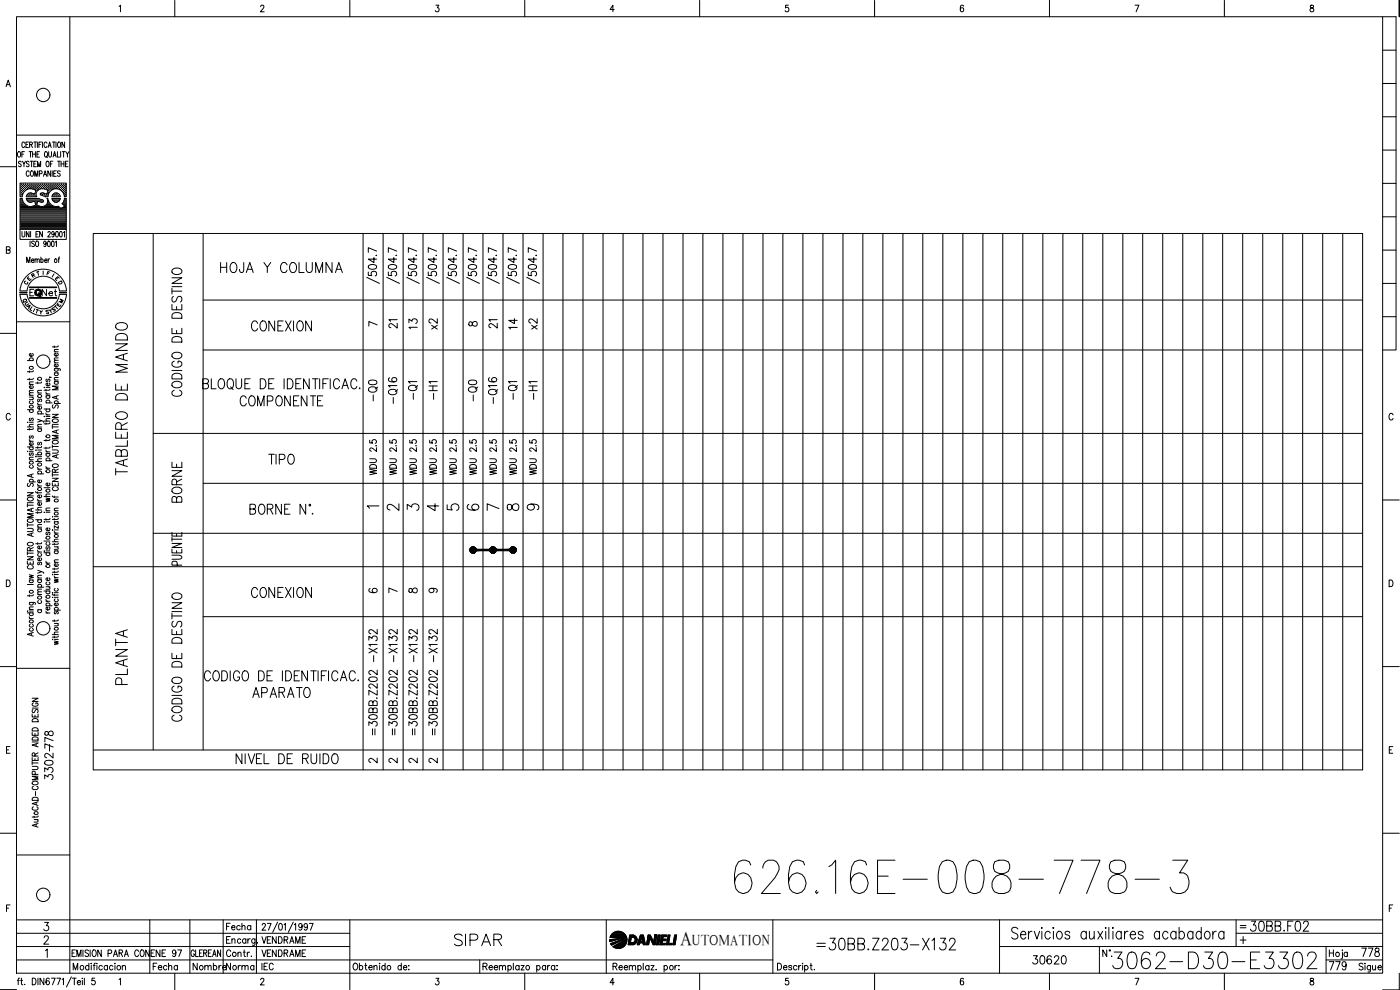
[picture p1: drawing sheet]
<svg xmlns="http://www.w3.org/2000/svg" width="420mm" height="297mm" viewBox="0 0 420 297" stroke-linecap="round" stroke-linejoin="round" font-family="sans-serif">
<defs><g id="words">
<text font-size="15" x="219.1" y="269.2">626.16E-008-778-3</text>
<text font-size="8.8" x="332.7" y="291.7">3062-D30-E3302</text>
<g font-size="7.1">
<text x="39.2" y="143.6" transform="rotate(-90 39.2 143.6)">TABLERO DE MANDO</text>
<text x="39.2" y="206.7" transform="rotate(-90 39.2 206.7)">PLANTA</text>
<text x="135.1" y="285">SIPAR</text>
<text x="243.8" y="286.1">=30BB.Z203-X132</text>
</g>
<g font-size="6.6">
<text x="74.1" y="100.5">CONEXION</text>
<text x="70.9" y="123.1">COMPONENTE</text>
<text x="74.1" y="180.6">CONEXION</text>
<text x="74.8" y="210.6">APARATO</text>
</g>
<g font-size="6.2">
<text x="64.9" y="82.9">HOJA Y COLUMNA</text>
<text x="127.4" y="99.8">x2</text>
<text x="145.3" y="99.8">21</text>
<text x="151.3" y="99.8">14</text>
<text x="55.4" y="120.3" transform="rotate(-90 55.4 120.3)">CODIGO DE DESTINO</text>
<text x="114.3" y="121.4" transform="rotate(-90 114.3 121.4)">-Q0</text>
<text x="120.3" y="122.4" transform="rotate(-90 120.3 122.4)">-Q16</text>
<text x="126.3" y="121" transform="rotate(-90 126.3 121)">-Q1</text>
<text x="132.3" y="121" transform="rotate(-90 132.3 121)">-H1</text>
<text x="144.3" y="121.4" transform="rotate(-90 144.3 121.4)">-Q0</text>
<text x="150.3" y="122.4" transform="rotate(-90 150.3 122.4)">-Q16</text>
<text x="156.3" y="121" transform="rotate(-90 156.3 121)">-Q1</text>
<text x="79.4" y="140.4">TIPO</text>
<text x="55.4" y="152" transform="rotate(-90 55.4 152)">BORNE</text>
<text x="55.4" y="217.7" transform="rotate(-90 55.4 217.7)">CODIGO DE DESTINO</text>
<text x="69.5" y="230.4">NIVEL DE RUIDO</text>
<text x="373.9" y="280.5">30BB.F02</text>
</g>
<text font-size="5.9" x="204.1" y="283.5">A</text>
<g font-size="5.7">
<text x="119.9" y="99.8" transform="rotate(-90 119.9 99.8)">21</text>
<text x="125.9" y="99.8" transform="rotate(-90 125.9 99.8)">13</text>
<text x="161.9" y="99.8" transform="rotate(-90 161.9 99.8)">x2</text>
<text x="161.9" y="121" transform="rotate(-90 161.9 121)">-H1</text>
<text x="113.9" y="221.9" transform="rotate(-90 113.9 221.9)">=30BB.Z202 -X132</text>
<text x="119.9" y="221.9" transform="rotate(-90 119.9 221.9)">=30BB.Z202 -X132</text>
<text x="125.9" y="221.9" transform="rotate(-90 125.9 221.9)">=30BB.Z202 -X132</text>
<text x="16.9" y="225.8" transform="rotate(-90 16.9 225.8)">778</text>
<text x="16.9" y="234.9" transform="rotate(-90 16.9 234.9)">3302-</text>
<text x="308.7" y="290.3">30620</text>
<text x="397.6" y="292.1">779</text>
<text x="407.5" y="288.2">778</text>
</g>
<g font-size="5.3">
<text x="115" y="154.5">2</text>
<text x="121" y="154.5">3</text>
<text x="127" y="154.5">4</text>
<text x="133" y="154.5">5</text>
<text x="145" y="154.5">7</text>
<text x="151" y="154.5">8</text>
<text x="77.3" y="284.3">VENDRAME</text>
<text x="77.3" y="288.2">VENDRAME</text>
</g>
<g font-size="4.9">
<text x="11.3" y="90">Net</text>
<text x="139" y="154.2">6</text>
<text x="157" y="154.2">9</text>
<text x="66.7" y="280.1">Fecha</text>
<text x="44.8" y="292.1">Fecha</text>
<text x="56.8" y="292.1">Nombre</text>
<text x="66.7" y="292.1">Norma</text>
<text x="77.3" y="292.1">IEC</text>
</g>
<g font-size="4.4">
<text x="109.4" y="99.1">7</text>
<text x="139.3" y="99.1">8</text>
<text x="109.4" y="179.2">6</text>
<text x="115.4" y="179.2">7</text>
<text x="121.4" y="179.2">8</text>
<text x="127.4" y="179.2">9</text>
<text x="109.4" y="230">2</text>
<text x="115.4" y="230">2</text>
<text x="121.4" y="230">2</text>
<text x="127.4" y="230">2</text>
<text x="207.8" y="283.5">UTOMATION</text>
</g>
<g font-size="4">
<text x="12.7" y="83.6">F</text>
<text x="8.1" y="84.3">R</text>
<text x="16.2" y="86.4">D</text>
<text x="5.6" y="92.1">Q</text>
<text x="6.3" y="92.8">U</text>
<text x="6.7" y="93.8">A</text>
<text x="14.5" y="94.5">S</text>
<text x="16.6" y="92.1">M</text>
</g>
<g font-size="3.5">
<text x="6" y="86.4">C</text>
<text x="109" y="153.8">1</text>
<text x="371.1" y="279.8">=</text>
</g>
</g></defs>
<!-- layer: DCA_A3E2|CART -->
<g fill="none" stroke="#000" stroke-width=".3">
<path d="M5 5h410v287h-410zM21 5v287M35.7 1.9l.5-.3v1.9M52.5 .1v4.9M78.2 2l.2-.4a.54 .54 0 0 1 .8 .2 .54 .54 0 0 1-.2 .8l-.9 .9h1.2M105 .1v4.9M130.8 1.6h.9l-.5 .7a.6 .6 0 0 1 .5 1 .6 .6 0 0 1-1.1-.1M157.5 .1v4.9M184.3 2.9h-1.2l.8-1.3v1.9M210 .1v4.9M236.6 1.6h-.8l-.1 .8a.62 .62 0 0 1 .9 0 .62 .62 0 0 1-.1 .9 .62 .62 0 0 1-.9-.1M262.5 .1v4.9"/>
<path d="M289.2 1.8l-.5-.2a1.17 1.17 0 0 0 .1 1.9 .6 .6 0 0 0 .4-.8 .6 .6 0 0 0-1-.1v.3M315 .1v4.9M340.7 1.6h1.1l-.8 1.9M367.5 .1v4.9M393.3 1.6v.6a.82 .82 0 0 1 .8 .4 .82 .82 0 0 1 0 .9 .65 .65 0 0 1-1-.5 .65 .65 0 0 1 .9-.7l.2-.3-.1-.4zM415 5h4v100h-4M415 15.1h4M419.9 .1v4.9M1.8 26l.7-2 .6 2M2.1 25.4h.8M415 35h4M415 25h4"/>
<path d="M0 50h5M5 40.5h16M5.5 45.6l.1-.1a.86 .86 0 0 1 .6 .8 .86 .86 0 0 1-.6 .8 1.14 1.14 0 0 1-.1-1.5zM6.1 56.9h.1M6.1 56.2h.1M6.1 55.6h.1M6.1 57.5h.1M6.1 58.2h.1M6.1 58.8h.1M6.1 59.7h.5M6.3 57.2h.2M6.3 56.5h.2"/>
<path d="M6.3 55.9h.2M6.3 55.3h.2M6.3 57.8h.2M6.3 58.4h.2M6.3 48.6l-.5-.2-.3 .2 .1 .3a.7 .7 0 0 1 .7 1l-.5 .1-.3-.2M6.4 55.2v.2M6.4 55.8v.2M6.4 56.5v.1M6.4 57.1v.2M6.4 57.7v.2M6.4 58.4v.1M6.6 46.3h.4"/>
<path d="M6.6 59h-.6v-4.1h13.9v4.1h-.6M6.6 56.9h.2M6.6 56.2h.2M6.6 55.6h.2M6.6 57.5h.2M6.6 58.2h.2M6.7 48.4l.5 .8 .5-.8M6.7 55.5v.2M6.7 56.2v.1M6.7 56.8v.1M6.7 57.4v.2M6.7 58.1v.1"/>
<path d="M6.9 57.2h.2M6.9 56.5h.2M6.9 55.9h.2M6.9 55.3h.2M7 55.2v.2M7 55.8v.2M7 56.5v.1M7 57.1v.2M7.2 49.2v.8M7.3 56.9h.2M7.3 56.2h.2M7.3 55.6h.2"/>
<path d="M7.3 45.5h-.7v1.6M7.4 55.5v.2M7.4 56.2v.1M7.4 56.8v.1M7.5 43a.47 .47 0 0 0-.6-.4 .47 .47 0 0 0-.3 .7v.3a.47 .47 0 0 0 .3 .7 .47 .47 0 0 0 .6-.4M7.6 56.5h.1M7.6 55.9h.1M7.6 55.3h.1M7.7 55.2v.2M7.7 55.8v.2M7.7 56.5v.1M7.8 43.4h.5"/>
<path d="M7.9 56.9h.1M7.9 56.2h.2M7.9 55.6h.2M8 59.8l.7 .8M8 55.5v.2M8 56.2v.1M8 56.8h.1M8 59.7h3.7M8 58.8h.1M8.2 56.8l1.2-.2 1.4 .5-.4 1.1-1.1-.3-.6 .1M8.2 56.8l-1 .8-.5 1.4M8.2 56.5h.2"/>
<path d="M8.2 55.9h.2M8.2 55.3h.2M8.2 58.4h.2M8.3 55.2v.2M8.3 55.8v.2M8.3 56.5v.1M8.3 58.4v.1M8.6 42.6h-.8v1.7h.8M8.6 56.2h.1M8.6 55.6h.1M8.6 58.8h.1M8.6 55.5v.2"/>
<path d="M8.6 56.2v.1M8.6 58.7v.1M8.7 58l-.4 .3M8.7 48.6a.41 .41 0 0 0-.6-.2 .41 .41 0 0 0 0 .7l.4 .1a.43 .43 0 0 1 .1 .7 .43 .43 0 0 1-.7-.1M8.7 45.5h.9M8.7 58.2h-.1M8.8 51.6a.47 .47 0 0 0-.6-.3 .47 .47 0 0 0-.3 .6v.4a.47 .47 0 0 0 .3 .6 .47 .47 0 0 0 .6-.4M8.8 56.5h.2M8.8 55.9h.2M8.8 55.3h.2M8.8 58.4h.2M8.9 43.4l.7-.1v-.6l-.7-.1v1.7"/>
<path d="M8.9 55.2v.2M8.9 55.8v.2M8.9 56.5h.1M8.9 58.4v.1M9.1 48.4h.8M9.1 45.5v1.6M9.2 56.2h.2M9.2 55.6h.2M9.2 58.2h.2M9.2 58.8h.2M9.3 55.5v.2M9.3 56.2v.1"/>
<path d="M9.3 58.1v.1M9.3 58.7v.1M9.3 43.4l.4 .9M9.4 51.3h.1a.88 .88 0 0 1 .6 .8 .88 .88 0 0 1-.6 .8 1.09 1.09 0 0 1-.1-1.6zM9.5 48.4v1.6M9.5 56.5h.2M9.5 55.9h.2M9.5 55.3h.2M9.5 58.4h.2M9.6 55.2v.2M9.6 55.8v.2M9.6 56.5v.1"/>
<path d="M9.6 58.4v.1M9.8 46.3h.8M9.8 45.5v1.6M9.8 56.2h.2M9.8 55.6h.2M9.8 58.8h.2M9.9 58.2h.1M9.9 55.5v.2M9.9 56.2v.1M9.9 58.7v.1M10.1 56.5h.2M10.1 55.9h.2"/>
<path d="M10.1 55.3h.2M10.1 58.4h.2M10.2 42.6h.8M10.2 49.2h.4M10.2 55.2v.2M10.2 55.8v.2M10.2 56.5v.1M10.2 58.4v.1M10.4 52.9v-1.6l.5 1.6 .4-1.6v1.6M10.5 56.9h.1M10.5 56.2h.1M10.5 55.6h.1"/>
<path d="M10.5 58.8h.1M10.5 42.6v1.7M10.5 55.5v.2M10.5 56.2v.1M10.5 56.8v.1M10.5 58.7v.1M10.6 58.2h.1M10.6 45.5v1.6M10.8 56.5h.1M10.8 55.9h.1M10.8 55.3h.1M10.8 55.2v.2"/>
<path d="M10.8 55.8v.2M10.8 56.5v.1M10.9 57.2h.1M10.9 48.4h-.7v1.6h.7M11.1 46.3h.5M11.1 56.9h.2M11.1 56.2h.2M11.1 55.6h.2M11.2 55.5v.2M11.2 56.2v.1M11.2 56.8v.1M11.2 42.6v1.7"/>
<path d="M11.3 50v-1.6l.4 1.6 .5-1.6v1.6M11.4 56.5h.2M11.4 55.9h.2M11.4 55.3h.2M11.5 55.2v.2M11.5 55.8v.2M11.5 56.5v.1M11.5 57a1.46 1.46 0 0 0-.4 2h-3.2l.4-.7M11.6 59.5h-3.7l.1 .3M11.6 59.5l.2 .1M11.7 43.4h.4M11.7 56.2h.2"/>
<path d="M11.7 55.6h.2M11.8 56.8l-.3 .2M11.8 52.1h.7v-.8h-.7v1.6M11.8 59.7l1 .3M11.8 55.5v.2M11.8 56.2v.1M11.9 45.5h-.8v1.6h.8M12 56.5h.2M12 55.9h.2M12 55.3h.2M12.1 55.2v.2M12.1 55.8v.2"/>
<path d="M12.1 56.5v.1M12.2 58.5l1 .3M12.3 58l-.2 .3 .1 .2M12.4 56.2h.1M12.4 55.6h.1M12.4 58.2h.1M12.4 42.6h-.7v1.7M12.4 55.5v.2M12.4 56.2v.1M12.4 58.1v.1M12.7 56.5h.1M12.7 55.9h.1"/>
<path d="M12.7 55.3h.1M12.7 58.4h.1M12.7 42.6v1.7M12.7 55.2v.2M12.7 55.8v.2M12.7 58.4v.1M12.8 60a.45 .45 0 0 1 .1 .6 .45 .45 0 0 1-.6 .1M13 56.2h.2M13 55.6h.2M13 58.2h.2M13 52.9l.5-1.6 .5 1.6M13.1 55.5v.2"/>
<path d="M13.1 56.2v.1M13.1 58.1v.1M13.1 57.9l-.8 .1M13.2 58.8l1.1 .2M13.3 52.4h.5M13.3 56.5h.2M13.3 55.9h.2M13.3 55.3h.2M13.3 58.4h.2M13.4 55.2v.2M13.4 55.8v.2M13.4 56.5v.1"/>
<path d="M13.4 58.4v.1M13.5 56.8l.9 .3-.3 1.1-1-.3M13.5 56.7l-.7-.1-1 .2M13.5 45.6l.2-.1a.86 .86 0 0 1 .6 .8 .86 .86 0 0 1-.6 .8 1.2 1.2 0 0 1-.2-1.5zM13.6 56.2h.2M13.6 55.6h.2M13.6 58.8h.2M13.7 55.5v.2M13.7 56.2v.1M13.7 58.7v.1M13.8 46.8l.4 .5M13.9 56.5h.2"/>
<path d="M13.9 55.9h.2M13.9 55.3h.2M13.9 58.4h.2M14 48.5l.1-.1a.86 .86 0 0 1 .7 .8 .86 .86 0 0 1-.7 .8 1.2 1.2 0 0 1-.1-1.5zM14 55.2v.2M14 55.8v.2M14 56.5v.1M14 58.4v.1M14.1 43a.47 .47 0 0 0-.6-.4 .47 .47 0 0 0-.3 .7v.3a.47 .47 0 0 0 .3 .7 .47 .47 0 0 0 .6-.4M14.3 58.8h.1M14.3 56.9h.1M14.3 56.2h.1"/>
<path d="M14.3 55.6h.1M14.3 58.2h.1M14.4 55.5v.2M14.4 56.2v.1M14.4 56.8v.1M14.4 58.1v.1M14.4 57.5h.1M14.4 44.3l.5-1.7 .5 1.7M14.6 57.2h.1M14.6 56.5h.1M14.6 55.9h.1M14.6 55.3h.1"/>
<path d="M14.6 57.8h.1M14.6 45.5v1.2l.4 .4 .5-.4v-1.2M14.6 43.7h.6M14.6 55.2v.2M14.6 55.8v.2M14.6 56.5v.1M14.6 57.1v.2M14.6 57.7v.1M14.9 56.9h.2M14.9 56.2h.2M14.9 55.6h.2M15 55.5v.2"/>
<path d="M15 56.2v.1M15 56.8v.1M15.1 49.2h.5M15.2 51.3v1.6l-.8-1.6v1.6M15.2 56.5h.2M15.2 55.9h.2M15.2 55.3h.2M15.3 55.2v.2M15.3 55.8v.2M15.3 56.5v.1M15.5 56.2h.2M15.5 55.6h.2"/>
<path d="M15.6 56.8l-.1 .1M15.6 55.5v.2M15.6 56.2v.1M15.7 51.3v1.6M15.7 59.8l.7 .8M15.7 59.8l-.1-.3h2.5l-.1 .3M15.7 59.7h2.2M15.7 42.6h.9M15.8 56.5h.2M15.8 55.9h.2M15.8 55.3h.2M15.9 56.8l.9-.2 1 .2"/>
<path d="M15.9 48.4h-.8v1.6M15.9 56.8l-1 .8-.5 1.4M15.9 47.1l.5-1.6 .4 1.6M15.9 55.2v.2M15.9 55.8v.2M15.9 56.5v.1M16 58.3l-.4 .7h2.5l-.4-.7M16 58.4l-.1 .1M16.1 46.6h.6M16.1 52.1h.5M16.2 42.6v1.7M16.2 56.2h.1"/>
<path d="M16.2 55.6h.1M16.2 58.8h.1M16.3 55.5v.2M16.3 56.2v.1M16.3 58.7v.1M16.3 58.2h.1M16.4 58h.9M16.4 58l-.4 .3M16.5 56.5h.1M16.5 55.9h.1M16.5 55.3h.1M16.5 58.4h.1"/>
<path d="M16.6 55.2v.2M16.6 55.8v.2M16.6 56.5v.1M16.6 58.4v.1M16.8 42.6v1.7M16.8 56.2h.2M16.8 55.6h.2M16.8 58.2h.2M16.8 58.8h.2M16.9 51.3h-.8v1.6h.8M16.9 55.5v.2M16.9 56.2v.1"/>
<path d="M16.9 58.1v.1M16.9 58.7v.1M17.1 56.5h.2M17.1 55.9h.2M17.1 55.3h.2M17.1 58.4h.2M17.2 55.2v.2M17.2 55.8v.2M17.2 56.5v.1M17.2 58.4v.1M17.2 45.5v1.6h.7M17.3 48.4h.8"/>
<path d="M17.3 58l.4 .3M17.4 42.8l.2-.2a.86 .86 0 0 1 .6 .8 .86 .86 0 0 1-.6 .9l-.3-.7zM17.4 56.2h.2M17.4 55.6h.2M17.4 58.8h.2M17.5 55.5v.2M17.5 56.2v.1M17.5 58.7v.1M17.7 48.4v1.6M17.7 56.5h.2M17.7 55.9h.2M17.7 55.3h.2"/>
<path d="M17.8 56.8l1 .8 .5 1.4M17.8 55.2v.2M17.8 55.8v.2M17.8 56.5v.1M18 59.8l-.7 .8M18.1 51.5l-.3-.2-.6 .2 .2 .4 .7 .5-.3 .5-.6-.3M18.1 56.9h.1M18.1 56.2h.1M18.1 55.6h.1M18.2 55.5v.2M18.2 56.2v.1M18.2 56.8v.1"/>
<path d="M18.2 45.5v1.6M18.3 49.2h.9M18.3 48.4v1.6M18.4 56.5h.1M18.4 55.9h.1M18.4 55.3h.1M18.5 57.1v.1M18.5 55.2v.2M18.5 55.8v.2M18.5 56.5v.1M18.7 45.5h.8M18.7 56.9h.2"/>
<path d="M18.7 56.2h.2M18.7 55.6h.2M18.8 57.5h.1M18.8 55.5v.2M18.8 56.2v.1M18.8 56.8v.1M18.8 57.4v.1M19 57.2h.2M19 56.5h.2M19 55.9h.2M19 55.3h.2M19 57.8h.2"/>
<path d="M19.1 45.5v1.6M19.1 55.2v.2M19.1 55.8v.2M19.1 56.5v.1M19.1 57.1v.2M19.1 57.7v.2M19.2 48.4v1.6M19.3 59.5h.6v9.3h-13.9v-9.3h.6l.2 .8M19.3 59.5l-.1 .8M19.3 56.9h.2M19.3 56.2h.2M19.3 55.6h.2"/>
<path d="M19.3 57.5h.2M19.3 58.2h.2M19.4 42.6v1.7l-.8-1.7v1.7M19.4 58.8h.1M19.4 59.7h.4M19.4 55.5v.2M19.4 56.2v.1M19.4 56.8v.1M19.4 57.4v.2M19.4 58.1v.1M19.4 58.7v.1M19.6 49.2h.5"/>
<path d="M19.6 57.2h.2M19.6 56.5h.2M19.6 55.9h.2M19.6 55.3h.2M19.6 57.8h.2M19.6 58.4h.2M19.7 45.5l.5 .8 .5-.8M19.7 55.2v.2M19.7 55.8v.2M19.7 56.5v.1M19.7 57.1v.2M19.7 57.7v.2"/>
<path d="M19.7 58.4v.1M20.2 46.3v.8M20.4 48.4h-.8v1.6h.8M415 55h4M415 45h4M1.9 75l1-.1 .1-.3-.1-.5-1-.1v2l1.1-.2v-.4l-.4-.4M6 68.8v3h13.9v-3M6.1 64.5h13.7M6.1 64.2h13.7M6.1 63.9h13.7M6.1 63.5h13.7M6.1 63.2h13.7"/>
<path d="M6.1 62.9h13.7M6.1 62.6h12.1M6.1 62.3h11.7M6.1 62h2.3M6.1 61.6h1.6M6.1 61.3h1.2M6.1 61h1M6.1 60.7h.8M6.1 60.4h.6M6.1 60.1h.5M6.1 64.8h13.7M6.1 65.1h13.7"/>
<path d="M6.1 65.4h13.7M6.1 65.8h13.7M6.1 66.1h13.7M6.1 66.4h13.7M6.1 66.7h13.7M6.1 67h13.7M6.1 67.3h13.7M6.1 67.7h13.7M6.1 68h13.7M6.1 68.3h13.7M6.1 68.6h13.7M6.6 69.5v1.4l.3 .2 .6-.5v-1.1"/>
<path d="M6.8 60.3l.6 .8 .8 .6M8 78.8v-1.7l.5 1.7 .5-1.7v1.7M8.1 60.1h4.5M8.4 60.4h1.7M8.7 60.6l.8 .1M8.7 69.5v1.6l-.8-1.6v1.6M9 72.3v1.7M9.2 69.5v1.6M9.4 78.2h.8l-.2-.4a.46 .46 0 0 0-.6 .5 .46 .46 0 0 0 .8 .3M9.5 60.6l.9-.2 .3 1.1-1.3 .4-1.2-.1M9.8 62h2.1M10.3 72.6l-.3-.3-.5 .3 .1 .4 .6 .3 .1 .5-.3 .2-.5-.2"/>
<path d="M10.5 78l.3-.3 .3 .1v1M10.5 77.7v1.1M10.5 60.4h.7M10.6 60.7h.5M10.7 61h.3M10.7 61.6h.3M10.8 61.3h.2M10.8 70.3h.5M10.9 72.4l.1-.1a.86 .86 0 0 1 .6 .9 .86 .86 0 0 1-.6 .8 1.14 1.14 0 0 1-.1-1.6zM11.1 78l.3-.3 .3 .1 .1 1M11.6 69.5h-.8v1.6h.8M11.6 60.4h1.4"/>
<path d="M11.8 61.8l1 .2M12.3 60.6l-1-.2-.3 1.1 .8 .3M12.3 77.9l.1-.1a.5 .5 0 0 1 .6 .4 .5 .5 0 0 1-.6 .5l-.1-.1M12.3 77.1v1.7M12.7 69.5v1.6l-.8-1.6v1.6M13.3 62h2.8M13.4 78.2h.7l-.1-.4a.5 .5 0 0 0-.6 .4 .5 .5 0 0 0 .6 .5l.1-.1M13.8 61.6h1.7M13.8 72.9l-.1 .4a.45 .45 0 0 1-.6-.5 .45 .45 0 0 1 .6-.4l.1 1.3-.3 .3-.3-.2M14.1 61.3h.9M14.3 61h.5M14.4 60.7h.2"/>
<path d="M14.4 60.4h.1M14.4 69.8l.2-.3h.3l.2 .4-.8 1.2h.9M14.4 72.4l.2-.1a.92 .92 0 0 1 .5 .9 .92 .92 0 0 1-.5 .8l-.3-.3zM14.4 77.7v1.1M14.5 60.3l.6 .8 .8 .6M14.5 60.3l-.2-.8-.2 .1a1.59 1.59 0 0 1-1.3 2.3M14.9 77.7l-.3 .1-.2 .4M15.6 72.4l.2-.1a.96 .96 0 0 1 0 1.7l-.3-.3zM15.8 60.1h2M16.1 60.4h1.4M16.3 70l-.2 .4a.45 .45 0 0 1-.6-.4 .45 .45 0 0 1 .6-.5l.1 1.3-.3 .3-.3-.2M16.4 60.6h.9"/>
<path d="M16.6 72.7l.3-.4v1.7M16.8 69.5h.2a.92 .92 0 0 1 .5 .8 .92 .92 0 0 1-.5 .8l-.3-.3zM17.4 77.7h.5M17.9 77.1l-.3 .4v1.3M18 69.5h.2a.96 .96 0 0 1 0 1.6l-.3-.3zM18.4 62.6h1.4M18.9 61h.9M18.9 62.3h.9M18.9 61.3h.9M19 69.8l.3-.3v1.6M19.1 60.7h.7M19.2 60.3l-.6 .8 .7 .8-1 .6a1.45 1.45 0 0 0-1.8-.6l-.6-.1"/>
<path d="M19.2 60.4h.6M19.3 61.6h.5M19.3 60.1h.5M19.5 62h.3M415 75h4M415 65.1h4M5 96.5h16M6 87.2a7 7 0 0 1 7-6.4 7 7 0 0 1 7 6.4M6 88.3a7 7 0 0 0 7 6.5 7 7 0 0 0 7-6.5M8.1 87.2a4.9 4.9 0 0 1 4.9-4.3 4.9 4.9 0 0 1 4.8 4.3M8.1 88.3a4.9 4.9 0 0 0 4.9 4.4 4.9 4.9 0 0 0 4.8-4.4M8.9 86.1h8.1v.2h-8.1"/>
<path d="M8.9 89.3h8.1v.2h-8.1zM9 86.2h7.9M9 89.4h7.9M10.2 86.8h-1.2v2M10.9 92.8l.7 .3M11.9 93.1l.4 .6 .4-.5M12.3 93.7l-.1 .5M415 95h4M415 85h4M0 100h5M8.2 108.2h1.8M8.8 111.3v.4"/>
<path d="M8.8 113.5v.5M8.8 119.2h1.2M8.8 118.6h1.2M8.8 115.3h1.2M9.1 108.2a.55 .55 0 0 1 .2-.9 .55 .55 0 0 1 .7 .6l-.3 .3M9.7 119.2l.3 .3-.1 .3-1.1 .1M9.7 115.7l.2 .2a.52 .52 0 0 1-.5 .7 .52 .52 0 0 1-.4-.8l.3-.1v.9M9.7 106.1a.49 .49 0 0 1 0 .6 .49 .49 0 0 1-.6 .1 .49 .49 0 0 1-.1-.7h.3v.8M10 117.8l-1.1 .1-.1 .4 .3 .3M10 117.1l-1.1 .1-.1 .3 .3 .3M10 114.6h-1.1l-.1 .4 .3 .3M10 113.5l-.3 .3h-1.5"/>
<path d="M10 111.2l-.1 .3h-1.7M11.3 114.6v.5M11.3 117.9h1.2M11.6 119.7l-.3 .3 .3 .6 .4-.8h.4l.1 .5-.3 .3M12.5 117.1l-1.1 .1-.1 .3 .3 .4M12.5 114.6l-.4 .3h-1.4M13.2 116.2h.2zM13.8 117.7l.1 .3 .4 .2M13.8 116.8v.5M13.8 118.7h1.2M13.8 118.2h1.2M13.8 116.2h1.2"/>
<path d="M14.1 118.7a.55 .55 0 0 0 .2 .9 .55 .55 0 0 0 .7-.6l-.3-.3M14.1 113.7l-.3 .3 .3 .5 .4-.7h.4l.1 .4-.3 .3M14.7 114.9l.2 .1a.52 .52 0 0 1-.5 .8 .52 .52 0 0 1-.4-.8l.3-.1v.9M14.9 113.1v.2v-.2l.5 .2M15 116.7l-.1 .3-1.7 .1M16.3 110.6h1.6l.1 .6M16.3 103.8v.5M16.3 114.5h1.2M16.3 114h1.2M16.3 111.9h1.2M16.3 108.9h1.2M16.3 105.6h1.2"/>
<path d="M16.6 114.5l-.2 .1a.53 .53 0 0 0 .5 .7 .53 .53 0 0 0 .5-.7l-.2-.1M16.6 111.9l-.2 .1a.51 .51 0 0 0 .6 .7 .51 .51 0 0 0 .2-.8M16.6 110.6l-.2 .1a.53 .53 0 0 0 .5 .7 .53 .53 0 0 0 .5-.7l-.2-.1M16.9 118.9v.7M17.2 109.3a.49 .49 0 0 1 0 .7 .49 .49 0 0 1-.6 0 .49 .49 0 0 1-.1-.7h.3v.8M17.2 106l.2 .1a.52 .52 0 0 1-.5 .7 .52 .52 0 0 1-.4-.7l.3-.1v.8M17.5 118.7l-1.8 .5 1.8 .6M17.5 115.9h-1.8l1.8 .5-1.8 .6h1.8M17.5 113.3h-1.1l-.1 .4 .3 .3M17.5 108.1l-1.1 .1-.1 .3 .3 .4M17.5 107.4h-1.1l-.1 .4 .3 .3M17.5 104.8l-1.1 .1-.1 .3 .3 .4"/>
<path d="M17.5 103.7l-.4 .4h-1.4M3.1 124.5a.63 .63 0 0 0-.8-.5 .63 .63 0 0 0-.4 .8v.5a.63 .63 0 0 0 .4 .7 .63 .63 0 0 0 .8-.5M8.2 135.4h.2zM8.2 126.7h.2zM8.2 128.1h1.8M8.2 134.1h1.8M8.2 122.9h1.8M8.8 131.9l.1 .3 .4 .2M8.8 128.6v.4M8.8 138h1.2M8.8 135.4h1.2M8.8 132.4h1.2"/>
<path d="M8.8 126.7h1.2M9.1 139.6l-.2 .2a.51 .51 0 0 0 .6 .7 .51 .51 0 0 0 .2-.9M9.1 135.9l-.3 .3 .1 .4h.3l.3-.6 .2-.1 .3 .3-.3 .4M9.1 134.1l-.2 .2a.51 .51 0 0 0 .6 .6 .51 .51 0 0 0 .2-.8M9.1 130.8l-.3 .2 .3 .5 .4-.7h.4l.1 .4-.3 .3M9.1 125.5l-.3 .3 .1 .3h.3l.3-.6h.2l.3 .3-.3 .4M9.1 122.9l-.2 .2a.51 .51 0 0 0 .6 .7 .51 .51 0 0 0 .2-.9M9.1 120.3a.55 .55 0 0 0 .2 1 .55 .55 0 0 0 .7-.7l-.3-.3M9.7 132.8l.2 .2a.52 .52 0 0 1-.5 .6 .52 .52 0 0 1-.4-.7l.3-.1v.8M10 137.2l-1.1 .1-.1 .3 .3 .4M10 128.5l-.3 .3h-1.5M10 127.3l-1.1 .1-.1 .3 .3 .4"/>
<path d="M10.7 137h.2zM10.7 135h.2zM10.7 138.5h1.8M10.7 136.5h1.8M11.3 125.8l1.2 .4-1.2 .4M11.3 120.9l.1 .4 .4 .2M11.3 134v.5M11.3 137h1.2M11.3 135h1.2M11.3 128.6h1.2M11.3 128.1h1.2M11.3 124.2h1.8"/>
<path d="M11.3 121.5h1.2M11.6 136.5l-.2-.2a.52 .52 0 0 1 .5-.7 .52 .52 0 0 1 .3 .9M11.6 132.7l-.3 .3 .1 .4h.3l.3-.6 .2-.1 .3 .3-.3 .5M11.6 128.6a.49 .49 0 0 0-.1 .7 .49 .49 0 0 0 .7 0 .49 .49 0 0 0 0-.7M11.6 124.2a.51 .51 0 0 1-.1-.7 .51 .51 0 0 1 .8 0 .51 .51 0 0 1-.1 .7M12.2 121.9a.5 .5 0 0 1 .1 .7 .5 .5 0 0 1-.7 0 .5 .5 0 0 1 0-.7h.2v.9M12.5 137.7h-1.1l-.1 .4 .3 .4M12.5 133.9l-.4 .4h-1.4M12.5 127.3l-1.1 .1-.1 .3 .3 .4M12.5 126.2l.5 .2 .1 .3M13.2 125h.2zM13.2 126.4h1.8"/>
<path d="M13.2 122.7h1.8M13.8 139.9l.1 .4 .4 .2M13.8 135l.1 .4 .4 .2M13.8 123.9l.1 .4 .4 .2M13.8 126.9v.5M13.8 131.9v.5M13.8 134.2v.4M13.8 138.2h1.8M13.8 136.1h1.2M13.8 135.6h1.2M13.8 125h1.2M13.8 124.5h1.2"/>
<path d="M13.8 120.9h1.8M14.1 138.2l-.2-.1a.52 .52 0 0 1 .5-.7 .52 .52 0 0 1 .3 .8M14.1 136.1l-.2 .1a.52 .52 0 0 0 .5 .7 .52 .52 0 0 0 .3-.8M14.1 122.7l-.2 .1a.52 .52 0 0 0 .5 .8 .52 .52 0 0 0 .3-.9M14.1 120.9l-.2-.1a.52 .52 0 0 1 .5-.8 .52 .52 0 0 1 .3 .9M15 134.1l-.1 .3h-1.7M15 131.8l-.4 .4h-1.4M15 126.8l-.4 .4h-1.4M15 125.6l-1.1 .1-.1 .3 .3 .4M15.7 135h1.3l.5 .4-.1 .3-.4 .3h-1.3M15.7 124.3h1.8l-1.8 1h1.8M15.7 127.6v1"/>
<path d="M15.7 133.5v.9M15.7 134h1.8M15.7 128.1h1.8M15.7 127.3h1.8M15.8 139.4a.89 .89 0 0 1 1-.3 .89 .89 0 0 1 .6 .9 .88 .88 0 0 1-1 .3 .88 .88 0 0 1-.6-.9zM15.8 132.4a.88 .88 0 0 1 1-.3 .88 .88 0 0 1 .6 .9 .89 .89 0 0 1-1 .3 .89 .89 0 0 1-.6-.9zM15.8 125.9a.89 .89 0 0 1 1-.3 .89 .89 0 0 1 .6 .9 .88 .88 0 0 1-1 .3 .88 .88 0 0 1-.6-.9zM16 121.5l-.3 .3 .3 .7 .4-.2 .3-.7h.7l.1 .5-.3 .4M16.3 121.1h1.8M16.6 121.1l-.2-.2a.53 .53 0 0 1 .5-.7 .53 .53 0 0 1 .5 .7l-.2 .2M16.9 129.2v.7M16.9 136.6v.7"/>
<path d="M17.5 136.4l-1.8 .5 1.8 .6M17.5 130.6h-1.8l1.8 .6-1.8 .5h1.8M17.5 129l-1.8 .5 1.8 .6M418.1 124.5a.63 .63 0 0 0-.8-.5 .63 .63 0 0 0-.4 .8v.5a.63 .63 0 0 0 .4 .7 .63 .63 0 0 0 .8-.5M0 150h5M8.2 158.5h1.3l.5 .4-.1 .4-.4 .2h-1.3M8.2 147.8h1.8l-1.8 1h1.8M8.2 151.1v1M8.2 157v1M8.2 157.5h1.8M8.2 151.6h1.8M8.2 150.8h1.8"/>
<path d="M8.3 155.9a.88 .88 0 0 1 1-.3 .88 .88 0 0 1 .6 .8 .88 .88 0 0 1-1 .4 .88 .88 0 0 1-.6-.9zM8.3 149.5a.88 .88 0 0 1 1-.4 .88 .88 0 0 1 .6 .9 .88 .88 0 0 1-1 .4 .88 .88 0 0 1-.6-.9zM8.5 145l-.3 .4 .3 .6 .4-.2 .2-.5a.48 .48 0 0 1 .8-.2 .48 .48 0 0 1 0 .7l-.2 .2M8.8 144.6h1.8M9.1 144.6a.55 .55 0 0 1 .2-.9 .55 .55 0 0 1 .7 .6l-.3 .3M9.4 142.4v.7M9.4 152.7v.7M10 159.9l-1.8 .5 1.8 .6M10 154.1h-1.8l1.8 .6-1.8 .5h1.8M10 152.5l-1.8 .5 1.8 .6M10 142.2l-1.8 .5 1.8 .6M10.7 147.5l.3 .4h1.5"/>
<path d="M10.7 155.9h1.8M10.7 153h1.8M11.3 149.8l.1 .3 .4 .2M11.3 145.2l.1 .4 .4 .2M11.3 140.2l.1 .4 .4 .2M11.3 147.6v.5M11.3 153.5v.5M11.3 158.7h1.2M11.3 158.2h1.2M11.3 150.3h1.2M11.3 145.8h1.2M11.3 142.2h1.8"/>
<path d="M11.3 140.8h1.2M11.6 158.7a.51 .51 0 0 0-.1 .7 .51 .51 0 0 0 .8 0 .51 .51 0 0 0-.1-.7M11.6 155.9a.51 .51 0 0 0-.1 .8 .51 .51 0 0 0 .8 0 .51 .51 0 0 0-.1-.8M11.6 142.2a.51 .51 0 0 1-.1-.8 .51 .51 0 0 1 .8 0 .51 .51 0 0 1-.1 .8M12.2 150.8a.5 .5 0 0 1 .1 .7 .5 .5 0 0 1-.7 0 .5 .5 0 0 1-.1-.6l.3-.1v.8M12.2 148.5a.5 .5 0 0 1 .1 .7 .5 .5 0 0 1-.7 0 .5 .5 0 0 1 0-.7h.2v.9M12.2 144a.51 .51 0 0 1 0 .7 .51 .51 0 0 1-.7 0 .51 .51 0 0 1 0-.7h.3v.9M12.5 157.4l-1.1 .1-.1 .3 .3 .4M12.5 153.4l-.4 .4h-1.4M12.5 152.2l-1.1 .1-.1 .4 .3 .3M13.2 156.6h.2zM13.2 153.7h.2z"/>
<path d="M13.2 149h1.8M13.2 146.3h1.8M13.8 149.4l1.2 .3-1.2 .3 1.2 .3-1.2 .3M13.8 156.6h1.2M13.8 155.6v.5M13.8 153.7h1.2M13.8 153.2h1.2M13.8 140.5h1.2M14.1 159.7l-.3 .3 .3 .5 .4-.7h.4l.1 .4-.3 .3M14.7 158.4a.5 .5 0 0 1 .1 .7 .5 .5 0 0 1-.7 .1 .5 .5 0 0 1-.1-.7l.3-.1v.8M14.7 144.9l.2 .2a.53 .53 0 0 1-.5 .7 .53 .53 0 0 1-.4-.8l.3-.1v.9M15 155.5l-.4 .4h-1.4"/>
<path d="M15 152.4l-1.1 .1-.1 .4 .3 .3M15 148.2l-1.1 .1-.1 .4 .3 .3M15.7 155h.2zM15.7 148.8l.3 .3h1.5M15.7 144.9v.9h1.8v-.9M15.7 143.5h1.8l-1.8 1h1.8M15.7 142.5h1.8M15.7 142v.9M15.8 158.9v.2zM16.1 146.2a.54 .54 0 0 0-.4 .6 .54 .54 0 0 0 .7 .4h.4a.54 .54 0 0 0 .7-.4 .54 .54 0 0 0-.4-.6M16.3 159.4l.1 .4 .4 .2M16.3 153.2h1.2"/>
<path d="M16.3 148.8v.5M16.3 155.6v.4M16.3 160h1.2M16.3 159h1.2M16.3 156.5h1.2M16.3 155h1.2M16.6 156.5a.55 .55 0 0 0 .2 .9 .55 .55 0 0 0 .7-.6l-.3-.3M16.6 141.7l-.1-.8-.6-.1-.2 .9h1.8M16.6 145.2v.6M17.5 157.8v.7l-1.2-.7v.7M17.5 155.5l-.4 .4h-1.4M17.5 152.5l-1.1 .1-.1 .3 .3 .3"/>
<path d="M17.5 140.7l-.9 .6M415 150h4.9M1.9 174a1.01 1.01 0 0 1 1.2 1 1.01 1.01 0 0 1-1.2 1zM8.2 168.4v.9h1.8v-.9M8.2 167h1.8l-1.8 1h1.8M8.2 175.4h1.8M8.2 166h1.8M8.2 165.5v1M8.3 163a.88 .88 0 0 1 1-.4 .88 .88 0 0 1 .6 .9 .88 .88 0 0 1-1 .4 .88 .88 0 0 1-.6-.9zM8.6 169.7a.52 .52 0 0 0-.4 .6 .52 .52 0 0 0 .7 .4h.4a.52 .52 0 0 0 .7-.4 .52 .52 0 0 0-.4-.6M8.8 172.5l1.2 .2-1.2 .3 1.2 .3-1.2 .3M8.8 178.5v.5"/>
<path d="M8.8 174h1.2M9.1 174l-.2 .1a.53 .53 0 0 0 .5 .7 .53 .53 0 0 0 .5-.7l-.2-.1M9.1 165.3l-.1-.9h-.7l-.1 .9h1.8M9.1 168.7v.6M9.4 160.1v.7M10 178.4l-.3 .4h-1.5M10 164.3l-.9 .4M11.3 171.1l1.2 .4-1.2 .5M11.3 165l.1 .4 .4 .2M11.3 178.4h1.2M11.3 176.2h1.8M11.3 173.9h1.2"/>
<path d="M11.3 173.4h1.2M11.3 165.6h1.2M11.3 162.8v.6M11.6 176.2a.49 .49 0 0 1-.1-.7 .49 .49 0 0 1 .7 0 .49 .49 0 0 1 0 .7M11.6 173.9a.51 .51 0 0 0-.1 .8 .51 .51 0 0 0 .8 0 .51 .51 0 0 0-.1-.8M11.6 168.7l-.3 .3 .1 .4h.3l.3-.6 .2-.1 .3 .3-.3 .5M11.6 166.1a.51 .51 0 0 0-.1 .7 .51 .51 0 0 0 .8 0 .51 .51 0 0 0-.1-.7M12.2 167.4a.5 .5 0 0 1 .1 .7 .5 .5 0 0 1-.7 0 .5 .5 0 0 1 0-.7h.2v.9M12.2 163.8a.5 .5 0 0 1 .1 .7 .5 .5 0 0 1-.7 .1 .5 .5 0 0 1-.1-.7l.3-.1v.9M12.5 177.6l-1.1 .1-.1 .3 .3 .4M12.5 176.8l-1.1 .1-.1 .3 .3 .4M12.5 172.6l-1.1 .1-.1 .3 .3 .4"/>
<path d="M12.5 171.5l.5 .2 .1 .3M12.5 162.8l-.1 .3h-1.7M13.2 165.3h.2zM13.2 177.3h1.8M13.2 165.8h1.8M13.2 162.3h1.8M13.8 179.9l.1 .3 .4 .2M13.8 168.4l.1 .4 .4 .2M13.8 176.1h1.2M13.8 169h1.2M13.8 165.3h1.2M14.1 177.3l-.2 .1a.52 .52 0 0 0 .5 .8 .52 .52 0 0 0 .3-.9"/>
<path d="M14.1 174.7l-.2 .1a.52 .52 0 0 0 .5 .7 .52 .52 0 0 0 .3-.8M14.1 165.8a.49 .49 0 0 0-.1 .8 .49 .49 0 0 0 .7 0 .49 .49 0 0 0 0-.8M14.1 164l-.3 .3 .1 .4h.3l.3-.6 .2-.1 .3 .3-.3 .5M14.1 162.8a.49 .49 0 0 0-.1 .7 .49 .49 0 0 0 .7 0 .49 .49 0 0 0 0-.7M14.6 176.1l.4 .3-.1 .4h-1.1M14.7 173.4l.2 .1a.52 .52 0 0 1-.5 .7 .52 .52 0 0 1-.4-.7l.3-.1v.8M15.7 179.2h.2zM15.7 178.2l.3 .3h1.5M15.7 177.8h.2zM15.7 162.5h1.8M15.8 172.3v.2zM16.3 173.7l1.2 .3-1.2 .3 1.2 .3-1.2 .2"/>
<path d="M16.3 172.8l.1 .3 .4 .2M16.3 165.3h1.2M16.3 163.1v.4M16.3 170.5v.4M16.3 171.4v.5M16.3 178.3v.5M16.3 179.2h1.2M16.3 177.8h1.2M16.3 173.3h1.2M16.3 172.4h1.2M16.3 168.7h1.2M16.3 164.1h1.2"/>
<path d="M16.6 179.7l-.2 .1a.52 .52 0 0 0 .5 .7 .52 .52 0 0 0 .3-.8M16.6 176.6a.55 .55 0 0 0 .2 .9 .55 .55 0 0 0 .7-.7l-.3-.2M16.6 165.3l-.2 .1a.52 .52 0 0 0 .5 .8 .52 .52 0 0 0 .3-.9M17.1 164.1l.4 .3-.1 .3-1.1 .1M17.2 169.1a.49 .49 0 0 1 0 .7 .49 .49 0 0 1-.6 .1 .49 .49 0 0 1-.1-.7l.3-.1v.9M17.5 171.4l-.4 .3h-1.4M17.5 170.4l-.4 .3h-1.4M17.5 168h-1.1l-.1 .4 .3 .3M17.5 163l-.1 .3h-1.7M17.5 161.8l-1.1 .1-.1 .3 .3 .3M416.9 174a1.01 1.01 0 0 1 1.2 1 1.01 1.01 0 0 1-1.2 1zM8.2 183.3h.2z"/>
<path d="M8.2 183.9h1.8M8.8 185.1l.1 .3 .4 .2M8.8 180.7l1.7 .1v.5M8.8 185.6h1.2M8.8 183.3h1.2M8.8 182.9h1.2M9.1 188.5l-.2 .2a.51 .51 0 0 0 .6 .7 .51 .51 0 0 0 .2-.9M9.1 187.3l-.2 .1a.52 .52 0 0 0 .5 .8 .52 .52 0 0 0 .3-.9M9.1 183.9l-.2 .1a.52 .52 0 0 0 .5 .7 .52 .52 0 0 0 .3-.8M9.1 180.7l-.2 .2a.53 .53 0 0 0 .5 .7 .53 .53 0 0 0 .5-.7l-.2-.2M9.4 190v.7M10 189.8l-1.8 .5 1.8 .6"/>
<path d="M10 182.1l-1.1 .1-.1 .3 .3 .4M11.3 183h1.2M11.6 183a.51 .51 0 0 0-.1 .7 .51 .51 0 0 0 .8 0 .51 .51 0 0 0-.1-.7M11.6 180.2a.51 .51 0 0 0-.1 .7 .51 .51 0 0 0 .8 0 .51 .51 0 0 0-.1-.7M13.8 183.4l.1 .3 .4 .2M13.8 183.9h1.2M13.8 181.8h1.8M13.8 180.4h1.2M14.1 181.8a.49 .49 0 0 1-.1-.7 .49 .49 0 0 1 .7 0 .49 .49 0 0 1 0 .7M14.7 182.2l.2 .1a.53 .53 0 0 1-.5 .7 .53 .53 0 0 1-.4-.8h.3v.8M15.7 190.4h1.8M15.8 191.8v.1z"/>
<path d="M16.3 192.3l1.2 .3-1.2 .3 1.2 .3-1.2 .2M16.3 191.8h1.2M16.3 186v.5M16.3 190.9v.5M16.3 187.1h1.2M16.3 183.1h1.8M16.6 183.5l-.3 .3 .3 .4 .4-.7h.4l.1 .5-.3 .2M16.6 183.1l-.2-.2a.51 .51 0 0 1 .6-.7 .51 .51 0 0 1 .2 .9M17.1 187.1l.4 .3-.1 .3-1.1 .1M17.2 180.9l.2 .2a.52 .52 0 0 1-.5 .7 .52 .52 0 0 1-.4-.8l.3-.1v.9M17.5 190.8l-.4 .4h-1.4M17.5 189.6l-1.1 .1-.1 .4 .3 .3"/>
<path d="M17.5 186l-.4 .3h-1.4M0 200h5M5 200.5h16M415 200h4.9M1.9 225h.7M3 224h-1.1v2h1.1M416.9 225h.7M418 224h-1.1v2h1.1M0 250h5M5 256.5h16M415 250h4.9M1.9 272.5h.7"/>
<path d="M3 271.5h-1.1v2M5 276h410M45 276v16M57 276v16M67 276v16M77 276v16M105 276v21M181.9 276v16M184.1 279.9h3M184.3 279.8h2.6M184.5 279.6h2.1M185 279.5h1.2"/>
<path d="M231.9 276v16M300 276v16M371 276v8M416.9 272.5h.7M418 271.5h-1.1v2M0 297h5M5 280h100M5 284h100M5 288h226.9M5.2 294.2h.6M5.9 293.5l-.4 .1v.3v1.6M6.2 294.2h.6"/>
<path d="M6.4 293.5v1.6l.1 .3 .4 .1M7.4 295.3l.1 .1M9.7 293.5a1 1 0 0 1 1.1 1 1 1 0 0 1-1.1 1zM11.4 293.5v2M13.2 293.5v2l-1.2-2v2M14.8 293.8l-.4-.3a1.12 1.12 0 0 0 0 2 .56 .56 0 0 0 .5-.6 .56 .56 0 0 0-.5-.5 .56 .56 0 0 0-.6 .4M15.4 293.5h1.2l-.9 2M17.1 293.5h1.1l-.8 2M18.7 293.9l.3-.4v2M21.4 293.1l-1.5 3M21.7 293.5h1.2M22.3 293.5v2"/>
<path d="M23.2 294.7h1l-.1-.4a.57 .57 0 0 0-.8 .1 .57 .57 0 0 0 .1 .8 .57 .57 0 0 0 .8 0M24.7 293.5v.2zM24.7 294.2v1.3M25.3 293.5v2M28.4 293.5h-.8v.8a.63 .63 0 0 1 .9 .1 .63 .63 0 0 1-.1 .9 .63 .63 0 0 1-.9-.2M35.7 293.9l.5-.4v2M52.5 292v5M78.2 294l.2-.4a.54 .54 0 0 1 .8 .2 .54 .54 0 0 1-.2 .7l-.9 1h1.2M130.8 293.5h.9l-.5 .8a.6 .6 0 0 1 .5 .9 .6 .6 0 0 1-1.1-.1M144 288v4M157.5 292v5M183 281.9l3.1-.2-3.1 .9"/>
<path d="M183 282.3h.8M183 282.2h1.3M183 282.1h1.8M183 281.9v.6h.3M183.1 281.9h2.2M183.1 281.1h4.9M183.2 281h4.8M183.2 283.1l3.2-1.1 .2 .1-3.1 1.5zM183.2 283.2h1.3M183.3 280.9h4.6M183.3 280.7h4.5M183.3 283.3h.9"/>
<path d="M183.4 280.6h4.3M183.4 283.4h.5M183.5 283.5h.2M183.5 280.4h4.1M183.5 283h1.3M183.6 280.3h3.9M183.7 280.2h3.7M183.9 280h3.3M183.9 282.9h1.2M184.1 284h3.2M184.1 281.8h1.7M184.2 284.2h2.7"/>
<path d="M184.3 282.7h1M184.3 294.8h-1.2l.8-1.3v2M184.3 283.8h3.2M184.4 284.3h2.3M184.5 283.7h3.1M184.7 282.6h.9M184.7 284.5h1.7M184.8 283.5h2.9M185 282.5h.9M185 283.4h2.7M185.1 281.7h1M185.3 283.3h2.5"/>
<path d="M185.4 282.3h.8M185.5 283.2h2.4M185.7 283h2.3M185.8 282.2h.7M185.9 281.4h.8M186 282.9h2M186.1 282.1h.4M186.2 282.7h1.8M186.3 281.7l1.1-.2-1 .4zM186.3 281.8h.4M186.4 282.6h1.7M186.5 281.7h.6"/>
<path d="M186.7 282.5h1.4M186.7 282.2h1.5M186.9 282.3h1.2M186.9 282.1h1.3M186.9 281.4h.4M187 281.5h.2M187.2 281.9h1M187.4 281.8h.8M187.6 281.5h.5M187.7 281.7h.4M188 281.4h.1M188 281.2a2.6 2.6 0 0 0-2.5-1.8 2.6 2.6 0 0 0-2.4 1.8"/>
<path d="M188 281.2l-2 .3-.2-.3h-2.7h4.7M188.1 281.3a2.6 2.6 0 0 1-1.1 2.9 2.6 2.6 0 0 1-3.1-.2M188.1 281.4l-1.4 .7 .2 .2-3 1.7 3.3 .1M188.5 283.4h1.8M188.6 283.2h2.1M188.6 283.3h1.9M188.6 282.9h2.3M188.6 283h2.2M188.6 282.7h.6M188.6 282.6h.6M188.7 282.5h.6M188.7 282.3h.6"/>
<path d="M188.7 282.2h.6M188.7 282.1h.6M188.8 281.9h.6M188.8 281.8h.6M188.8 281.7h.6M188.8 281.5h.6M188.8 281.4h.6M188.9 281.2h1.1M188.9 281.1h2M188.9 281h1.9M188.9 280.9h1.8M189 280.7h1.5"/>
<path d="M189 280.6h1.2M190 280.5h-1l-.5 3h1.5M190 281.2a.78 .78 0 0 1 .6 .8 .78 .78 0 0 1-.6 .8h-.8l.3-1.6M190 280.5a1.5 1.5 0 0 1 1.2 1.5 1.5 1.5 0 0 1-1.2 1.5M190.1 281.2h.9M190.2 282.7h.8M190.3 281.4h.8M190.4 282.6h.7M190.5 281.5h.6M190.5 282.5h.6M190.5 281.7h.7M190.6 282.3h.6"/>
<path d="M190.6 281.8h.6M190.6 282.2h.6M190.6 282.1h.6M190.6 281.9h.6M191.3 283.4h.6M191.3 283.3h.6M191.3 283.2h.7M191.4 283h.6M191.4 282.9h2.2M191.5 282.7h2M191.5 282.6h2M191.6 282.5h1.9"/>
<path d="M191.6 282.3h.6M191.6 282.2h.7M191.7 282.1h.6M191.7 281.9h.7M191.8 281.8h.6M191.9 281.7h.5M191.9 281.5h.6M191.9 281.4h.6M192 281.2h1.3M192 281.1h1.2M192.1 281h1.1M192.1 280.9h1.1"/>
<path d="M192.2 280.7h.9M192.2 280.5h.9l.6 3h-.6l-.1-.6h-.9l-.2 .6h-.7zM192.2 280.6h.9M192.6 281.2l.2 1.2h-.6zM192.7 281.5h.6M192.7 281.4h.6M192.7 281.7h.6M192.7 281.9h.7M192.7 281.8h.6M192.8 282.1h.6M192.8 282.3h.7M192.8 282.2h.6"/>
<path d="M193 283h.6M193 283.2h.6M193 283.3h.7M193.1 283.4h.6M194.1 283.4h.6M194.1 283.2h.6M194.1 283.3h.6M194.1 282.9h.7M194.1 283h.6M194.2 282.7h.6M194.2 282.6h.6M194.2 282.5h.6"/>
<path d="M194.2 282.3h.7M194.3 282.2h.6M194.3 282.1h.6M194.3 281.9h.6M194.3 281.8h.6M194.4 281.7h.6M194.4 281.5h.6M194.4 281.4h1.2M194.4 281.2h1.1M194.4 281.1h1.1M194.5 281h.9M194.5 280.9h.8"/>
<path d="M194.5 280.5l-.4 3M194.5 280.7h.7M194.5 280.6h.7M195.1 281.5h.5M195.2 281.7h.5M195.2 281.8h.5M195.3 281.9h.5M195.4 282.1h.5M195.4 282.2h.6M195.5 282.3h.5M195.5 282.5h.6M195.6 282.6h1.2"/>
<path d="M195.7 282.7h1.1M195.7 282.9h1.1M195.8 283h.9M195.9 283.2h.8M195.9 283.3h.8M196 283.4h.7M196.2 282.5h.6M196.2 282.3h.6M196.3 282.2h.5M196.3 282.1h.6M196.3 281.9h.6M196.3 281.8h.6"/>
<path d="M196.3 281.7h.6M196.3 281.5h.7M196.4 281.2h.6M196.4 281.4h.6M196.4 281.1h.7M196.4 281h.7M196.5 280.9h.6M196.5 280.7h.6M196.5 280.5l-.3 2.1-1-2.1h-.7l-.4 3h.5l.4-2.1 1 2.1h.6l.5-3h-.6h.6M196.5 280.6h.6M197.1 283.3h.6M197.1 283.4h.6"/>
<path d="M197.1 283h.6M197.1 283.2h.6M197.1 282.7h.7M197.1 282.9h.6M197.2 282.6h.6M197.2 282.5h.6M197.2 282.3h.7M197.2 282.2h.7M197.3 282.1h.6M197.3 281.9h.6M197.3 281.8h.7M197.4 281.7h.6"/>
<path d="M197.4 281.5h.6M197.4 281.2h.6M197.4 281.4h.6M197.4 281.1h.6M197.4 281h.7M197.5 280.9h.6M197.5 280.7h.6M197.5 280.5h.7l-.5 3h-.7zM197.5 280.6h.6M198 283.4h1.7M198.1 283.3h1.6M198.1 283h.6"/>
<path d="M198.1 283.2h1.6M198.2 282.7h.5M198.2 282.9h.5M198.2 282.6h.6M198.2 282.5h.6M198.2 282.3h.6M198.2 282.2h1.7M198.3 282.1h1.6M198.3 281.9h1.6M198.3 281.8h1.6M198.3 281.7h.6M198.4 281.5h.5"/>
<path d="M198.4 281.4h.6M198.4 281.2h.6M198.5 281.1h.5M198.5 281h1.6M198.5 280.9h1.6M198.5 280.7h1.6M198.5 280.5h1.7l-.1 .5h-1.1l-.1 .8h1v.5h-1.1l-.1 .7h1l-.1 .5h-1.6zM198.5 280.6h1.7M200 283.4h1.6M200.1 283.2h1.6M200.1 283.3h1.6M200.1 283h.6"/>
<path d="M200.2 282.7h.5M200.2 282.9h.5M200.2 282.6h.5M200.2 282.5h.5M200.2 282.3h.6M200.2 282.2h.6M200.3 282.1h.5M200.3 281.9h.5M200.3 281.8h.6M200.3 281.7h.6M200.4 281.5h.5M200.4 281.4h.6"/>
<path d="M200.4 281.2h.6M200.4 281.1h.6M200.4 281h.6M200.5 280.9h.5M200.5 280.7h.5M200.5 280.5h.6l-.4 2.5h1l-.1 .5h-1.6zM200.5 280.6h.6M202 283.4h.6M202 283.2h.6M202 283.3h.6M202.1 282.9h.6M202.1 283h.5"/>
<path d="M202.1 282.7h.6M202.1 282.6h.6M202.1 282.5h.7M202.1 282.3h.7M202.2 282.2h.6M202.2 282.1h.6M202.2 281.9h.7M202.3 281.8h.6M202.3 281.7h.6M202.3 281.5h.6M202.3 281.4h.6M202.4 281.2h.5"/>
<path d="M202.4 281.1h.6M202.4 281h.6M202.4 280.9h.6M202.4 280.7h.6M202.4 280.6h.7M202.5 280.5h.6l-.5 3h-.6zM210 292v5M236.6 293.5h-.8l-.1 .9a.62 .62 0 0 1 .9 0 .62 .62 0 0 1-.1 .9 .62 .62 0 0 1-.9-.2M262.5 292v5M289.2 293.8l-.5-.3a1.17 1.17 0 0 0 .1 2 .6 .6 0 0 0 .4-.9 .6 .6 0 0 0-1-.1v.3M300 284h115M315 292v5"/>
<path d="M340.7 293.5h1.1l-.8 2M367.5 292v5M371 280h44M393.3 293.6v.6a.82 .82 0 0 1 .8 .3 .82 .82 0 0 1 0 .9 .65 .65 0 0 1-1-.4 .65 .65 0 0 1 .9-.7l.2-.3-.1-.4zM398 288h17M419.9 292v5h-4.9"/>
<circle cx="13" cy="28.5" r="2.01"/>
<circle cx="16.7" cy="78.2" r=".5"/>
<circle cx="9.3" cy="110.3" r=".55"/>
<circle cx="11.8" cy="113.7" r=".55"/>
<circle cx="11.8" cy="118.8" r=".56"/>
<circle cx="13" cy="108.5" r="2.01"/>
<circle cx="9.3" cy="122" r=".54"/>
<circle cx="9.3" cy="138.8" r=".55"/>
<circle cx="11.8" cy="139.4" r=".56"/>
<circle cx="14.3" cy="130.9" r=".56"/>
<circle cx="11.8" cy="146.7" r=".56"/>
<circle cx="14.3" cy="147.2" r=".55"/>
<circle cx="14.3" cy="141.4" r=".55"/>
<circle cx="16.8" cy="154.1" r=".55"/>
<circle cx="16.8" cy="150.2" r=".55"/>
<circle cx="9.3" cy="177.5" r=".55"/>
<circle cx="11.8" cy="179.3" r=".56"/>
<circle cx="14.3" cy="169.8" r=".55"/>
<circle cx="14.3" cy="179.1" r=".55"/>
<circle cx="14.3" cy="161.3" r=".56"/>
<circle cx="16.8" cy="160.8" r=".55"/>
<circle cx="9.3" cy="186.5" r=".55"/>
<circle cx="13" cy="188.5" r="2.01"/>
<circle cx="16.8" cy="188.6" r=".54"/>
<circle cx="13" cy="268.5" r="2.01"/>
</g>
<!-- layer: DCA_A3E2|CART-ES -->
<g fill="none" stroke="#000" stroke-width=".3">
<path d="M22 291v-2l.6 2 .7-2v2M26.7 290a.58 .58 0 0 0-.9-.1 .58 .58 0 0 0 0 .9 .58 .58 0 0 0 .9-.1M26.7 289v2M27.4 289v.2zM27.4 289.7v1.3M28 289.7h.6M28.7 289l-.5 .4v1.6M29.1 289v.2zM29.1 289.7v1.3M30.7 290a.6 .6 0 0 0-.8-.1 .6 .6 0 0 0 0 .9 .6 .6 0 0 0 .8-.1M32.3 290a.58 .58 0 0 0-.9-.1 .58 .58 0 0 0 0 .9 .58 .58 0 0 0 .9-.1M32.3 289.7v1.3"/>
<path d="M33.9 290a.58 .58 0 0 0-.9-.1 .58 .58 0 0 0 0 .9 .58 .58 0 0 0 .9-.1M34.5 289v.2zM34.5 289.7v1.3M36.7 290.1l.4-.4 .4 .1 .2 1.2M36.7 289.7v1.3M68 282h.7M69.1 281h-1.1v2h1.1M69.3 285.5a.65 .65 0 0 0-.8-.5 .65 .65 0 0 0-.5 .8v.4a.65 .65 0 0 0 .5 .8 .65 .65 0 0 0 .8-.5M69.6 282.1l.4-.4 .4 .1 .1 1.2M69.6 281.7v1.3M71.4 286.1l.4-.4 .5 .1v1.2M71.4 285.7v1.3"/>
<path d="M72.3 282a.58 .58 0 0 0-.9-.1 .58 .58 0 0 0 0 .9 .58 .58 0 0 0 .9-.1M73 285.7h.6M73.3 285v1.6l.1 .3 .3 .1M73.8 282a.58 .58 0 0 0-.9-.1 .58 .58 0 0 0 0 .9 .58 .58 0 0 0 .9-.1M73.8 281.7v1.3M74.2 285.7v1.3M74.4 281.7v1.3M74.9 285.7l-.4 .1-.3 .4M75.1 281.7a.58 .58 0 0 0-.7 .6M106.1 289.3l.4-.3a1.02 1.02 0 0 1 .9 1 1.02 1.02 0 0 1-.9 1l-.5-.7zM107.9 290a.58 .58 0 0 1 .8-.1 .58 .58 0 0 1 0 .9 .58 .58 0 0 1-.8-.1M107.9 289v2"/>
<path d="M109.5 289.7h.6M109.7 289v1.6l.5 .4M110.7 290.3h1l-.2-.5a.6 .6 0 0 0-.8 .6 .6 .6 0 0 0 1 .3M112.2 290.1l.4-.4 .5 .1 .1 1.2M112.2 289.7v1.3M113.9 289v.2zM113.9 289.7v1.3M115.6 290a.58 .58 0 0 0-.9-.1 .58 .58 0 0 0 0 .9 .58 .58 0 0 0 .9-.1M115.6 289v2M120.4 290a.58 .58 0 0 0-.8-.1 .58 .58 0 0 0 0 .9 .58 .58 0 0 0 .8-.1M120.4 289v2M121.1 290.3h1l-.2-.5a.6 .6 0 0 0-.8 .6 .6 .6 0 0 0 1 .3"/>
<path d="M122.6 289.8h.2zM122.7 290.8v.2zM144.9 290l1.1-.1 .1-.7-1.2-.2v2M145.6 290l.6 1M146.8 290.3h1l-.2-.5a.6 .6 0 0 0-.8 .6 .6 .6 0 0 0 1 .3M148.3 290.3h1.1l-.1-.4a.6 .6 0 0 0-.9 .1 .6 .6 0 0 0 .1 .8 .6 .6 0 0 0 .9-.1M149.9 290.1l.4-.4 .4 .1 .1 1.2M149.9 289.7v1.3M150.8 290.1l.4-.4 .4 .1 .1 1.2M152.4 290a.58 .58 0 0 1 .9-.1 .58 .58 0 0 1 0 .9 .58 .58 0 0 1-.9-.1M152.4 289.7v2M154.1 289v2"/>
<path d="M155.8 290a.6 .6 0 0 0-.9-.1 .6 .6 0 0 0 0 .9 .6 .6 0 0 0 .9-.1M155.8 289.7v1.3M156.4 289.7h.9l-.9 1.3h.9M161.1 290a.58 .58 0 0 1 .8-.1 .58 .58 0 0 1 0 .9 .58 .58 0 0 1-.8-.1M161.1 289.7v2M163.7 290a.58 .58 0 0 0-.8-.1 .58 .58 0 0 0 0 .9 .58 .58 0 0 0 .8-.1M163.7 289.7v1.3M164.3 289.7v1.3M165 289.7l-.4 .1-.3 .5M166.5 290a.6 .6 0 0 0-.9-.1 .6 .6 0 0 0 0 .9 .6 .6 0 0 0 .9-.1M166.5 289.7v1.3M167.1 289.8h.2z"/>
<path d="M167.1 290.9h.2zM184 290l1-.1 .1-.7-1.1-.2v2M184.6 290l.6 1M185.8 290.3h1l-.2-.5a.6 .6 0 0 0-.8 .6 .6 .6 0 0 0 1 .3M187.3 290.3h1l-.1-.5a.6 .6 0 0 0-.9 .6 .6 .6 0 0 0 1 .3M188.8 290.1l.5-.4 .4 .1 .1 1.2M188.8 289.7v1.3M189.8 290.1l.4-.4 .5 .1 .1 1.2M191.4 290a.58 .58 0 0 1 .9-.1 .58 .58 0 0 1 0 .9 .58 .58 0 0 1-.9-.1M191.4 289.7v2M193 289v2M194.8 290a.6 .6 0 0 0-.9-.1 .6 .6 0 0 0 0 .9 .6 .6 0 0 0 .9-.1"/>
<path d="M194.8 289.7v1.3M195.4 289.7h.9l-.9 1.3h.9M196.9 290.8v.2l.1-.1M199.3 290a.58 .58 0 0 1 .8-.1 .58 .58 0 0 1 0 .9 .58 .58 0 0 1-.8-.1M199.3 289.7v2M202.6 289.7v1.3M203.2 289.7l-.4 .1-.2 .5M203.7 289.8h.1zM203.8 290.8v.2zM400.2 285v2M402.8 285.1h.2zM409.1 289.3l-.5-.3-.7 .3 .2 .5 .8 .3 .2 .3v.3l-.5 .3-.7-.3"/>
<path d="M409.7 289.7v1.3M411.3 289.7l-.1 1.8-.7 .1M411.3 290a.58 .58 0 0 0-.8-.1 .58 .58 0 0 0 0 .9 .58 .58 0 0 0 .8-.1M411.9 289.7l.1 1.2 .4 .1 .4-.4M412.8 289.7v1.3M413.6 290.3h1l-.2-.5a.6 .6 0 0 0-.9 .6 .6 .6 0 0 0 1.1 .3"/>
<circle cx="24.6" cy="290.3" r=".64"/>
<circle cx="35.6" cy="290.3" r=".64"/>
<circle cx="70.3" cy="286.3" r=".62"/>
<circle cx="116.7" cy="290.3" r=".64"/>
<circle cx="158.4" cy="290.3" r=".64"/>
<circle cx="201.5" cy="290.3" r=".64"/>
</g>
<!-- layer: CART -->
<g fill="none" stroke="#000" stroke-width=".3">
<path d="M419.9 .1v4.9M9.7 219.7v.9h1.7M9.7 214.2v.9h1.7v-.9M9.7 209.5h1.7l-1.7 1h1.7M9.7 212.5h1.7M9.7 218.6a.96 .96 0 0 1 1.1-.2 .96 .96 0 0 1 .6 .9h-1.7zM9.7 215.9a.96 .96 0 0 1 1.1-.3 .96 .96 0 0 1 .6 1h-1.7zM9.9 212.9l-.2 .3 .2 .6h.3l.4-.7a.48 .48 0 0 1 .7-.2 .48 .48 0 0 1 0 .8l-.1 .1M10.1 210.9a.52 .52 0 0 0-.4 .6 .52 .52 0 0 0 .6 .4h.5a.53 .53 0 0 0 .6-.5 .53 .53 0 0 0-.6-.5v.3M10.5 214.6v.5M9.7 229.9h1.2l.5 .5-.1 .3-.4 .2h-1.2M9.7 227.3v.9h1.7"/>
<path d="M9.7 228.9h1.7M9.7 228.4v1M9.7 222.6h1.7M9.7 239.5a.98 .98 0 0 1 1.1-.3 .98 .98 0 0 1 .6 .9h-1.7zM9.7 234.7a.88 .88 0 0 1 1.1-.4 .88 .88 0 0 1 .5 .9 .89 .89 0 0 1-1 .3 .89 .89 0 0 1-.6-.8zM9.7 221.3a.98 .98 0 0 1 1.1-.2 .98 .98 0 0 1 .6 1h-1.7zM10.1 235.9a.52 .52 0 0 0-.4 .7 .52 .52 0 0 0 .6 .3h.5a.52 .52 0 0 0 .6-.3 .52 .52 0 0 0-.4-.7M10.5 226.9l-.1-.9h-.6l-.1 .9h1.7M10.6 232.4l-.1-.9h-.8v.9h1.7M10.7 237.5v1.2M11.4 232.9h-1.7l1.7 .6-1.7 .5h1.7M11.4 223l-1.7 .5 1.7 .6"/>
<path d="M10.1 242.1a.52 .52 0 0 0-.4 .6 .52 .52 0 0 0 .6 .4h.5a.52 .52 0 0 0 .6-.4 .52 .52 0 0 0-.4-.6M10.2 245.9h1.2M10.2 244.9v.4M10.8 240.8v.7M10.8 247.3v.7M11.1 245.9l.3 .3-.1 .4-1.1 .1M11.4 247.1l-1.7 .5 1.7 .6M11.4 244.8l-.1 .3h-1.6M11.4 240.6l-1.7 .5 1.7 .6M13.4 276.8h1.1l-.6 .9a.78 .78 0 0 1 .6 1.3 .78 .78 0 0 1-1.4-.2M78.7 277.6l.3-.5h.3l.4 .3-.3 .7-.8 1h1.2M80.2 277.1h1.2l-.8 2"/>
<path d="M83.3 276.7l-1.5 3M83.9 277.2l.2-.1a1.12 1.12 0 0 1 .7 1 1.12 1.12 0 0 1-.7 1 1.39 1.39 0 0 1-.2-1.9zM85.3 277.4l.3-.3v2M88 276.7l-1.5 3M88.3 277.4l.4-.3v2M90.7 277.7l-.1 .3a.55 .55 0 0 1-.8 .1 .55 .55 0 0 1 0-.8 .55 .55 0 0 1 .8 .1l.1 .3a.97 .97 0 0 1-.7 1.4l-.3-.3M92.3 277.7l-.1 .3a.55 .55 0 0 1-.8 .1 .55 .55 0 0 1 0-.8 .55 .55 0 0 1 .8 .1l.1 .3a.97 .97 0 0 1-.6 1.4l-.4-.3M92.8 277.1h1.2l-.8 2M305.5 278.8a.98 .98 0 0 0-1.1-.6 .98 .98 0 0 0-.8 .9l.5 .7a1.51 1.51 0 0 1 1.4 1v.4a1.07 1.07 0 0 1-1.9 0M308.7 279.4v2.4M309.7 279.4a.98 .98 0 0 0-1 1M310.4 279.4l.8 2.4 .8-2.4"/>
<path d="M312.7 278.2v.4zM312.7 279.4v2.4M315.2 279.9l-.3-.3a.73 .73 0 0 0-1.2 .3 1.06 1.06 0 0 0 0 1.3 1.06 1.06 0 0 0 1.2 .4l.3-.4M316.1 278.2v.4l-.1-.2zM316.1 279.4v2.4M317.5 279.6l.2-.2a1.17 1.17 0 0 1 1.1 1.2 1.17 1.17 0 0 1-1.1 1.2 1.4 1.4 0 0 1-.2-2.2zM321.1 279.9a.75 .75 0 0 0-.8-.5 .75 .75 0 0 0-.7 .5 1.43 1.43 0 0 0 1.3 .9l.2 .4a.75 .75 0 0 1-.8 .6 .75 .75 0 0 1-.7-.6M326 279.9l-.3-.3a.73 .73 0 0 0-1.2 .3 1.06 1.06 0 0 0 0 1.3 1.06 1.06 0 0 0 1.2 .4l.3-.4M326 279.4v2.4M326.9 279.4l.2 2.2 .6 .2 .7-.7M328.4 279.4v2.4M329.5 279.4l1.4 2.4"/>
<path d="M330.9 279.4l-1.4 2.4M331.9 278.2v.4zM331.9 279.4v2.4M332.8 278.2v3.6M334 278.2v.4zM334 279.4v2.4M336.5 279.9l-.5-.5a1.17 1.17 0 0 0-1.1 1.2 1.17 1.17 0 0 0 1.1 1.2l.5-.6M336.5 279.4v2.4M337.5 279.4v2.4M338.5 279.4a.93 .93 0 0 0-1 1M343.1 279.9a.78 .78 0 0 0-.8-.5 .78 .78 0 0 0-.7 .5l.1 .4 1.2 .5 .2 .4a.78 .78 0 0 1-.8 .6 .78 .78 0 0 1-.7-.6M348 279.9l-.5-.5a1.17 1.17 0 0 0-1.1 1.2 1.17 1.17 0 0 0 1.1 1.2l.5-.6"/>
<path d="M348 279.4v2.4M350.5 279.9l-.5-.5a1.17 1.17 0 0 0-1.1 1.2 1.17 1.17 0 0 0 1.1 1.2l.5-.6M352.9 279.9a.78 .78 0 0 0-.7-.5 .78 .78 0 0 0-.7 .5 1.07 1.07 0 0 0-.1 1.3 1.07 1.07 0 0 0 1.3 .4l.2-.4M352.9 279.4v2.4M353.9 279.9a.78 .78 0 0 1 .7-.5 .78 .78 0 0 1 .7 .5 1.07 1.07 0 0 1 .1 1.3 1.07 1.07 0 0 1-1.3 .4l-.2-.4M353.9 278.2v3.6M358 279.9l-.3-.3a.73 .73 0 0 0-1.2 .3 1.06 1.06 0 0 0 0 1.3 1.06 1.06 0 0 0 1.2 .4l.3-.4M358 279.4v2.4M360.5 279.9l-.5-.5a1.17 1.17 0 0 0-1.1 1.2 1.17 1.17 0 0 0 1.1 1.2l.5-.6M360.5 278.2v3.6M361.9 279.6l.2-.2a1.17 1.17 0 0 1 1.1 1.2 1.17 1.17 0 0 1-1.1 1.2l-.2-.2a1.35 1.35 0 0 1 0-2zM364 279.4v2.4"/>
<path d="M365 279.4a.98 .98 0 0 0-1 1M367.3 279.9a.78 .78 0 0 0-.7-.5 .78 .78 0 0 0-.8 .5 1.07 1.07 0 0 0 0 1.3 1.07 1.07 0 0 0 1.3 .4l.2-.4M367.3 279.4v2.4M13.3 281.4l.4-.6 .6 .1 .2 .3-.3 .9-1.1 1.2h1.5M13.6 285.2l.6-.4v2.5M21.6 285.9h.6M22.6 285h-1v2h1M23.1 287v-2l.6 2 .6-2v2M24.9 285v2M26.6 285.3l-.4-.3-.7 .3 .2 .5 .8 .4a.46 .46 0 0 1-.3 .8l-.7-.3M27.1 285v2M27.9 285.1a.92 .92 0 0 1 1 .5 .92 .92 0 0 1-.2 1.1l-.1 .2a.92 .92 0 0 1-1-.5 .92 .92 0 0 1 .2-1.1z"/>
<path d="M30.4 285v2l-1.1-2v2M32.4 286.1l1-.2v-.7l-1-.2v2M34 287l.7-2 .6 2M34.3 286.3h.8M35.7 285.9h.9l.1-.7-1-.2v2M36.2 285.9l.6 1.1M37.3 287l.6-2 .6 2M37.5 286.3h.8M41.6 285.5a.59 .59 0 0 0-.8-.5 .59 .59 0 0 0-.4 .8v.4a.59 .59 0 0 0 .4 .8 .59 .59 0 0 0 .8-.5M42.3 285.1a.92 .92 0 0 1 1 .5 .92 .92 0 0 1-.2 1.1l-.1 .2a.92 .92 0 0 1-1-.5 .92 .92 0 0 1 .2-1.1zM44.8 285v2l-1.1-2v2M45.3 285.9h.7"/>
<path d="M46.4 285h-1.1v2M48 285v2l-1.1-2v2M48.6 285.9h.7M49.7 285h-1.1v2M52.8 285.7a.54 .54 0 0 1-.8 .4 .54 .54 0 0 1-.1-.8 .54 .54 0 0 1 .8 0l.1 .4a.95 .95 0 0 1-.6 1.3l-.4-.3M53.3 285h1.2l-.8 2M58.3 285.5l-.3-.5a1.06 1.06 0 0 0-.7 1 1.06 1.06 0 0 0 .7 1l.3-.5v-.3h-.3M58.7 285v2h.8M59.9 285.9h.5M60.7 285h-.8v2M61.1 285.9h.8l.1-.7-.9-.2v2M61.6 285.9l.5 1.1"/>
<path d="M62.5 285.9h.6M63.4 285h-.9v2M63.8 287l.5-2 .6 2M64 286.3h.7M66.2 285v2l-.9-2v2M233.3 289a1.03 1.03 0 0 1 1.3 1 1.03 1.03 0 0 1-1.3 1zM235.1 290.3h1.1l-.1-.4a.6 .6 0 0 0-.9 .1 .6 .6 0 0 0 .1 .8 .6 .6 0 0 0 .9-.1M237.6 290l-.3-.3-.5 .1-.1 .2 .8 .4 .1 .3a.5 .5 0 0 1-.4 .3 .5 .5 0 0 1-.5-.3M239.2 290a.6 .6 0 0 0-.9-.1 .6 .6 0 0 0 0 .9 .6 .6 0 0 0 .9-.1M239.7 289.7v1.3M240.4 289.7l-.5 .1-.2 .5M240.9 289v.2z"/>
<path d="M240.9 289.7v1.3M241.5 290a.6 .6 0 0 1 .8-.1 .6 .6 0 0 1 0 .9 .6 .6 0 0 1-.8-.1M241.5 289.7v2M243.1 289.7h.6M243.4 289v1.6l.4 .4M244.4 290.8v.2l.1-.1M306.3 280.4h1.5v-.3a.73 .73 0 0 0-.6-.7 .73 .73 0 0 0-.8 .5 1.16 1.16 0 0 0 .9 1.9l.5-.6M339.2 280.4h1.6v-.3a.73 .73 0 0 0-.7-.7 .73 .73 0 0 0-.8 .5 1.16 1.16 0 0 0 1 1.9l.5-.6M373.1 281v2.2"/>
<circle cx="10.8" cy="244" r=".55"/>
</g>
<!-- layer: CA_XR700|CART -->
<g fill="none" stroke="#000" stroke-width=".3">
<path d="M419.9 .1v4.9M28 70h380.9v161h-380.9zM46 70v155M61 70v155M109 70v161M115 70v161M121 70v161M127 70v161M133 70v161M139 70v161M144.9 70v161M151 70v161"/>
<path d="M157 70v161M163 70v161M169 70v161M175 70v161M181 70v161M187 70v161M193 70v161M199 70v161M205 70v161M210.9 70v161M217 70v161M223 70v161"/>
<path d="M229 70v161M234.9 70v161M241 70v161M247 70v161M253 70v161M259 70v161M265 70v161M271 70v161M276.9 70v161M283 70v161M289 70v161M295 70v161"/>
<path d="M300.9 70v161M307 70v161M313 70v161M319 70v161M325 70v161M331 70v161M337 70v161M342.9 70v161M349 70v161M355 70v161M361 70v161M366.9 70v161"/>
<path d="M373 70v161M379 70v161M385 70v161M390.9 70v161M397 70v161M403 70v161M61 90h347.9M61 105h347.9M46 130h362.9M61 145h347.9M28 170h380.9M46 160h362.9"/>
<path d="M61 185h347.9M28 225h380.9M0 297h5"/>
</g>
<!-- layer: CA_XR700|CART-ES -->
<g fill="none" stroke="#000" stroke-width=".3">
<path d="M60.8 115.1h1.1a.72 .72 0 0 0 .7-.7 .72 .72 0 0 0-.7-.7h-1.1v3h1.1a.8 .8 0 0 0 .7-.8 .8 .8 0 0 0-.7-.8M63.4 113.7v3h1.5M66 113.8a.97 .97 0 0 1 1 0 .97 .97 0 0 1 .4 1v.7a.99 .99 0 0 1-1 1.2 .99 .99 0 0 1-1-1.2v-.7zM68.6 113.8a.97 .97 0 0 1 1.1 0 .97 .97 0 0 1 .4 1 1.3 1.3 0 0 1-1.2 1.9 1.97 1.97 0 0 1-.3-2.9zM70.8 113.7v2.1a.85 .85 0 0 0 .9 .9 .85 .85 0 0 0 .8-.9v-2.1M73.5 115.1h1M75.1 113.7h-1.6v3M78.1 113.7a1.59 1.59 0 0 1 1.7 .9 1.59 1.59 0 0 1-.5 1.9l-1.2 .2zM80.6 115.1h1M82.2 113.7h-1.6v3M85.3 113.7v3M86.2 113.7h.9a1.72 1.72 0 0 1 0 3h-.9z"/>
<path d="M88.8 115.1h.9M90.3 113.7h-1.5v3M92.8 113.7v3l-1.7-3v3M93.8 113.7h1.7M94.6 113.7v3M95.9 113.7v3M96.9 115.1h1M98.5 113.7h-1.6v3M99.1 113.7v3M101.9 114.4a.88 .88 0 0 0-1.4-.6 1.97 1.97 0 0 0 .3 2.9 .98 .98 0 0 0 1.1-.8M102.6 116.7l1-3 1 3M103 115.6h1.2"/>
<path d="M107.1 114.4a.93 .93 0 0 0-1.1-.7 .93 .93 0 0 0-.7 1.1v.7a.93 .93 0 0 0 .7 1.2 .93 .93 0 0 0 1.1-.8M51.6 159.8v1.1h3v-1.1M75 152.7h1.1a.72 .72 0 0 0 .6-.7 .72 .72 0 0 0-.6-.7h-1.1v3h1.1a.8 .8 0 0 0 .6-.8 .8 .8 0 0 0-.6-.8M78 151.4l.3-.1a1.43 1.43 0 0 1 1.1 2.3 .89 .89 0 0 1-1.4 .5l-.4-1v-.7zM80.2 152.7l1.5-.1 .2-.5-.2-.7-1.5-.1v3M81.1 152.7l.8 1.6M84.5 151.3v3l-1.7-3v3M85.4 152.7h1M87 151.3h-1.6v3h1.6M91.7 151.3v3l-1.7-3v3M92.8 151.4h.3v.4h-.3zM93.8 154v.3l.1-.2"/>
<path d="M51.6 166.6h2.1l.9 .5-.5 .6-2.5 .1M51.6 164.8v1.1h3v-1.1M51.6 163.1h3l-3 1.2h3M51.6 161.8h3M51.6 161.2v1.2M53 160.2v.7M53 165.2v.7M53.2 169.6l-.2-1-.4-.2-.9 .2-.1 1h3M63.2 202a.88 .88 0 0 0-1.4-.6 1.97 1.97 0 0 0 .3 2.9 .98 .98 0 0 0 1.1-.7M64.4 201.4l.7-.1a1.87 1.87 0 0 1 0 3 1.43 1.43 0 0 1-1.1-2.3zM66.5 201.3a1.59 1.59 0 0 1 1.8 .9 1.59 1.59 0 0 1-.5 1.9l-1.3 .2zM69.1 201.3v3"/>
<path d="M71.9 202a.93 .93 0 0 0-1.1-.7 .93 .93 0 0 0-.7 1.1v.7a.94 .94 0 0 0 .9 1.2 .94 .94 0 0 0 .9-1.2h-.6M73.1 201.4a1 1 0 0 1 1.1 .1 1 1 0 0 1 .4 .9v.7a.99 .99 0 0 1-1 1.2 .99 .99 0 0 1-1-1.2v-.7zM77.6 201.3a1.59 1.59 0 0 1 1.7 .9 1.59 1.59 0 0 1-.5 1.9l-1.2 .2zM80.1 202.7h1M81.7 201.3h-1.6v3M84.8 201.3v3M85.7 201.3a1.59 1.59 0 0 1 1.7 .9 1.59 1.59 0 0 1-.4 1.9l-1.3 .2zM88.3 202.7h1M89.9 201.3h-1.6v3M92.3 201.3v3l-1.7-3v3M93.3 201.3h1.7M94.1 201.3v3"/>
<path d="M95.5 201.3v3M96.4 202.7h1M98 201.3h-1.6v3M98.6 201.3v3M101.4 202a.93 .93 0 0 0-1.1-.7 .93 .93 0 0 0-.7 1.1v.7a.93 .93 0 0 0 .7 1.2 .93 .93 0 0 0 1.1-.7M102.2 204.3l.9-3 1 3M102.5 203.3h1.2M106.6 202a.93 .93 0 0 0-1.1-.7 .93 .93 0 0 0-.7 1.1v.7a.93 .93 0 0 0 .7 1.2 .93 .93 0 0 0 1.1-.7"/>
</g>
<!-- layer: 0 -->
<g fill="none" stroke="#000" stroke-width=".3">
<path d="M110.7 79.7l.9-.3a1.11 1.11 0 0 1 1.4 .8 1.53 1.53 0 0 1-2.5 0zM112.2 77.2v1.6l-1.7-1h2.5M112.9 76.5l.1 .2h-.2M113 75.3l-2.5-1v1.4M116.7 79.7l.9-.3a1.11 1.11 0 0 1 1.4 .8 1.53 1.53 0 0 1-2.5 0zM118.2 77.2v1.6l-1.7-1h2.5M118.9 76.5l.1 .2h-.2M119 75.3l-2.5-1v1.4M122.6 79.7l1-.3a1.16 1.16 0 0 1 1.5 .8 1.54 1.54 0 0 1-2.5 0zM124.2 77.2v1.6l-1.6-1h2.5M124.9 76.5l.2 .2h-.3M125.1 75.3l-2.5-1v1.4"/>
<path d="M128.7 79.7l.9-.3a1.09 1.09 0 0 1 1.4 .8 1.53 1.53 0 0 1-2.5 0zM130.2 77.2v1.6l-1.7-1h2.5M130.9 76.5l-.1 .2M131 75.3l-2.5-1v1.4M134.7 79.7l.9-.3a1.11 1.11 0 0 1 1.4 .8 1.53 1.53 0 0 1-2.5 0zM136.2 77.2v1.6l-1.7-1h2.5M136.9 76.5l.1 .2h-.2M137 75.3l-2.5-1v1.4M140.7 79.7l.9-.3a1.11 1.11 0 0 1 1.4 .8 1.53 1.53 0 0 1-2.5 0zM142.2 77.2v1.6l-1.7-1h2.5M142.9 76.5l.1 .2h-.2M143 75.3l-2.5-1v1.4"/>
<path d="M146.6 79.7l1-.3a1.16 1.16 0 0 1 1.5 .8 1.54 1.54 0 0 1-2.5 0zM148.2 77.2v1.6l-1.6-1h2.5M148.9 76.5l.2 .2h-.3M149.1 75.3l-2.5-1v1.4M152.7 79.7l.9-.3a1.09 1.09 0 0 1 1.4 .8 1.53 1.53 0 0 1-2.5 0zM154.2 77.2v1.6l-1.7-1h2.5M154.9 76.5l-.1 .2M155 75.3l-2.5-1v1.4M158.7 79.7l.9-.3a1.11 1.11 0 0 1 1.4 .8 1.53 1.53 0 0 1-2.5 0zM160.2 77.2v1.6l-1.7-1h2.5M160.9 76.5l.1 .2h-.2M161 75.3l-2.5-1v1.4"/>
<path d="M110.1 83.2l3.8 1.8M110.5 81.6v1l1.1 .1a.78 .78 0 0 1 0-1.1 .78 .78 0 0 1 1.1 .1 .78 .78 0 0 1-.1 1.1M116.1 83.2l3.8 1.8M116.5 81.6v1l1.1 .1a.78 .78 0 0 1 0-1.1 .78 .78 0 0 1 1.2 .1 .78 .78 0 0 1-.2 1.1M122 83.2l3.9 1.8M122.6 81.6v1l1 .1a.79 .79 0 0 1 .1-1.1 .79 .79 0 0 1 1.1 0 .79 .79 0 0 1 0 1.1l-.3 .1M128.1 83.2l3.8 1.8M128.5 81.6v1l1.1 .1a.79 .79 0 0 1 .1-1.1 .79 .79 0 0 1 1.1 0 .79 .79 0 0 1 0 1.1l-.2 .1M134.1 83.2l3.8 1.8M134.5 81.6v1l1.1 .1a.78 .78 0 0 1 0-1.1 .78 .78 0 0 1 1.1 .1 .78 .78 0 0 1-.1 1.1M140.1 83.2l3.8 1.8M140.5 81.6v1l1.1 .1a.78 .78 0 0 1 0-1.1 .78 .78 0 0 1 1.2 .1 .78 .78 0 0 1-.2 1.1"/>
<path d="M146 83.2l3.9 1.8M146.6 81.6v1l1 .1a.79 .79 0 0 1 .1-1.1 .79 .79 0 0 1 1.1 0 .79 .79 0 0 1 0 1.1l-.3 .1M152.1 83.2l3.8 1.8M152.5 81.6v1l1.1 .1a.79 .79 0 0 1 .1-1.1 .79 .79 0 0 1 1.1 0 .79 .79 0 0 1 0 1.1l-.2 .1M158.1 83.2l3.8 1.8M158.5 81.6v1l1.1 .1a.78 .78 0 0 1 0-1.1 .78 .78 0 0 1 1.1 .1 .78 .78 0 0 1-.1 1.1M111 137.7h1.4l.6 .4-.3 .6-1.7 .1M111 132.1v.8l.8 .1a.62 .62 0 0 1 .1-1 .62 .62 0 0 1 .9 .1 .62 .62 0 0 1-.2 .9M111.1 139.7a1.08 1.08 0 0 1 1.2-.3 1.08 1.08 0 0 1 .7 1.1h-2zM112.9 133.7l.1 .1h-.2M113 134.3v1.2l-1-.9-.7-.2-.3 .3v.4l.5 .3M117 137.7h1.4l.6 .4-.3 .6-1.7 .1"/>
<path d="M117 132.1v.8l.8 .1a.63 .63 0 0 1 0-1 .63 .63 0 0 1 1 .1 .63 .63 0 0 1-.2 .9M117.1 139.7a1.08 1.08 0 0 1 1.2-.3 1.08 1.08 0 0 1 .7 1.1h-2zM118.9 133.7l-.1 .1M119 134.3v1.2l-1.4-1.1-.6 .3 .1 .5 .3 .2M123 137.7h1.4l.6 .4-.3 .6-1.7 .1M123 132.1v.8l.8 .1a.62 .62 0 0 1 .1-1 .62 .62 0 0 1 .9 .1 .62 .62 0 0 1-.2 .9M123.1 139.7a1.08 1.08 0 0 1 1.2-.3 1.08 1.08 0 0 1 .7 1.1h-2zM124.9 133.7l-.1 .1M125 134.3v1.2l-1.6-1.1-.3 .2-.1 .5 .4 .3M128.9 137.7h1.5l.6 .4-.3 .6-1.8 .1M128.9 132.1v.8l.9 .1a.62 .62 0 0 1 .1-1 .62 .62 0 0 1 .9 .1 .62 .62 0 0 1-.2 .9M129.1 139.7a1.08 1.08 0 0 1 1.2-.3 1.08 1.08 0 0 1 .7 1.1h-2.1z"/>
<path d="M130.9 133.7l.1 .1h-.2M131 134.3v1.2l-1-.9-.7-.2-.4 .3v.4l.6 .3M135 137.7h1.4l.5 .4-.2 .6-1.7 .1M135 132.1v.8l.8 .1a.63 .63 0 0 1 0-1 .63 .63 0 0 1 .9 .1 .63 .63 0 0 1-.1 .9M135 139.7a1.08 1.08 0 0 1 1.3-.3 1.08 1.08 0 0 1 .6 1.1h-1.9zM136.9 133.7l-.1 .1M136.9 134.3v1.2l-1.3-1.1-.6 .3v.5l.4 .2M141 137.7h1.4l.6 .4-.3 .6-1.7 .1M141 132.1v.8l.8 .1a.63 .63 0 0 1 0-1 .63 .63 0 0 1 1 .1 .63 .63 0 0 1-.2 .9M141.1 139.7a1.08 1.08 0 0 1 1.2-.3 1.08 1.08 0 0 1 .7 1.1h-2zM142.9 133.7l-.1 .1M143 134.3v1.2l-1-.9-.6-.2-.3 .2-.1 .5 .4 .3"/>
<path d="M147 137.7h1.4l.6 .4-.3 .6-1.7 .1M147 132.1v.8l.8 .1a.62 .62 0 0 1 .1-1 .62 .62 0 0 1 .9 .1 .62 .62 0 0 1-.2 .9M147.1 139.7a1.08 1.08 0 0 1 1.2-.3 1.08 1.08 0 0 1 .7 1.1h-2zM148.9 133.7l-.1 .1M149 134.3v1.2l-1.6-1.1-.3 .2-.1 .5 .4 .3M153 137.7h1.4l.6 .4-.3 .6-1.7 .1M153 132.1v.8l.8 .1a.62 .62 0 0 1 .1-1 .62 .62 0 0 1 .9 .1 .62 .62 0 0 1-.2 .9M153.1 139.7a1.08 1.08 0 0 1 1.2-.3 1.08 1.08 0 0 1 .7 1.1h-2zM154.9 133.7l.1 .1h-.2M155 134.3v1.2l-1-.9-.7-.2-.3 .3v.4l.5 .3M159 137.7h1.4l.6 .4-.3 .6-1.7 .1M159 132.1v.8l.8 .1a.63 .63 0 0 1 0-1 .63 .63 0 0 1 1 .1 .63 .63 0 0 1-.2 .9"/>
<path d="M159 139.7a1.08 1.08 0 0 1 1.3-.3 1.08 1.08 0 0 1 .7 1.1h-2zM160.9 133.7l-.1 .1M161 134.3v1.2l-1.4-1.1-.6 .3v.5l.4 .2M111 140.8l2 .4-2 .4 2 .4-2 .4M117 140.8l2 .4-2 .4 2 .4-2 .4M123 140.8l2 .4-2 .4 2 .4-2 .4M128.9 140.8l2.1 .4-2.1 .4 2.1 .4-2.1 .4M135 140.8l1.9 .4-1.9 .4 1.9 .4-1.9 .4M141 140.8l2 .4-2 .4 2 .4-2 .4M147 140.8l2 .4-2 .4 2 .4-2 .4M153 140.8l2 .4-2 .4 2 .4-2 .4M159 140.8l2 .4-2 .4 2 .4-2 .4"/>
<path d="M128.7 192.1v-1.1l1 .5a.76 .76 0 0 1 1.1-.6 .76 .76 0 0 1-.1 1.4M128.7 194.5l2.5 1.4M130.1 196.7v1.8M131.2 193.4h-2.5l.5 .5M131.2 188.8v1.4l-1.5-1.2h-.8l-.2 .7 .6 .4M131.2 194.5l-2.5 1.4M128.7 217.7v-1.1l1 .6a.76 .76 0 0 1 1.1-.6 .76 .76 0 0 1-.1 1.3M128.8 214.7a1.74 1.74 0 0 1 2.4 .3v.2a1.8 1.8 0 0 1-2.4 .3zM128.8 203.4l1-.3a1.08 1.08 0 0 1 1.4 .8 1.6 1.6 0 0 1-2.5 0zM129.8 218.7v1.8M129.9 212.9l.5-.5a.64 .64 0 0 1 .8 .5v.9h-2.5l.1-1.2 .4-.2 .6 .2 .1 1.2M129.9 210.8l.5-.5 .6 .1 .2 .4v.9h-2.5l.1-1.2 .4-.2 .6 .2 .1 1.2"/>
<path d="M130.5 218.7v1.8M131.1 209.4v.2l-.1-.1M131.2 207.1v1.5l-2.5-1.5v1.5M131.2 205.1v1.4l-1.2-1-.8-.3-.4 .2-.1 .6 .6 .4M131.2 201.1v1.4l-1.2-1-.8-.3-.4 .2-.1 .6 .2 .3 .4 .1"/>
</g>
<g fill="#000" stroke="#000" stroke-width=".3">
<path d="M142 165h1l-.1 .4zM148 165h1l-.1 .4zM154 165h1l-.1 .4z"/>
<path d="M141.1 165.4l.2 .3 .7-.7zM141.3 165.7l.7-.7-.4 .9zM142 165l-.4 .9 .4 .1z"/>
<path d="M141.3 164.3l-.2 .4 .9 .3zM141.1 164.7l.9 .3h-1zM141 165l.1 .4 .9-.4z"/>
<path d="M142 165v1l.4-.1zM142 165l.7 .7-.3 .2zM142 165l.7 .7 .2-.3z"/>
<path d="M142 164v1l.4-.9zM141.6 164.1l.4-.1v1zM141.3 164.3l.7 .7-.4-.9z"/>
<path d="M142 165h1l-.1-.3zM142.7 164.3l.2 .4-.9 .3zM142.4 164.1l-.4 .9 .7-.7z"/>
<path d="M147 165.4l.3 .3 .7-.7zM147.3 165.7l.7-.7-.4 .9zM148 165l-.4 .9 .4 .1z"/>
<path d="M147.3 164.3l-.3 .4 1 .3zM147 164.7l1 .3h-1zM147 165v.4l1-.4z"/>
<path d="M148 165v1l.3-.1zM148 165l.7 .7-.4 .2zM148 165l.7 .7 .2-.3z"/>
<path d="M148 164v1l.3-.9zM147.6 164.1l.4-.1v1zM147.3 164.3l.7 .7-.4-.9z"/>
<path d="M148 165h1l-.1-.3zM148.7 164.3l.2 .4-.9 .3zM148.3 164.1l-.3 .9 .7-.7z"/>
<path d="M153 165.4l.2 .3 .8-.7zM153.2 165.7l.8-.7-.4 .9zM154 165l-.4 .9 .4 .1z"/>
<path d="M153.2 164.3l-.2 .4 1 .3zM153 164.7l1 .3h-1zM153 165v.4l1-.4z"/>
<path d="M154 165v1l.3-.1zM154 165l.7 .7-.4 .2zM154 165l.7 .7 .2-.3z"/>
<path d="M142 165.3h12v-.5zM142 164.8h12l-12 .5z"/>
<path d="M154 164v1l.3-.9zM153.6 164.1l.4-.1v1zM153.2 164.3l.8 .7-.4-.9z"/>
<path d="M154 165h1l-.1-.3zM154 165l.7-.7 .2 .4zM154.3 164.1l-.3 .9 .7-.7z"/>
</g>
<use href="#words"/>
</svg>
